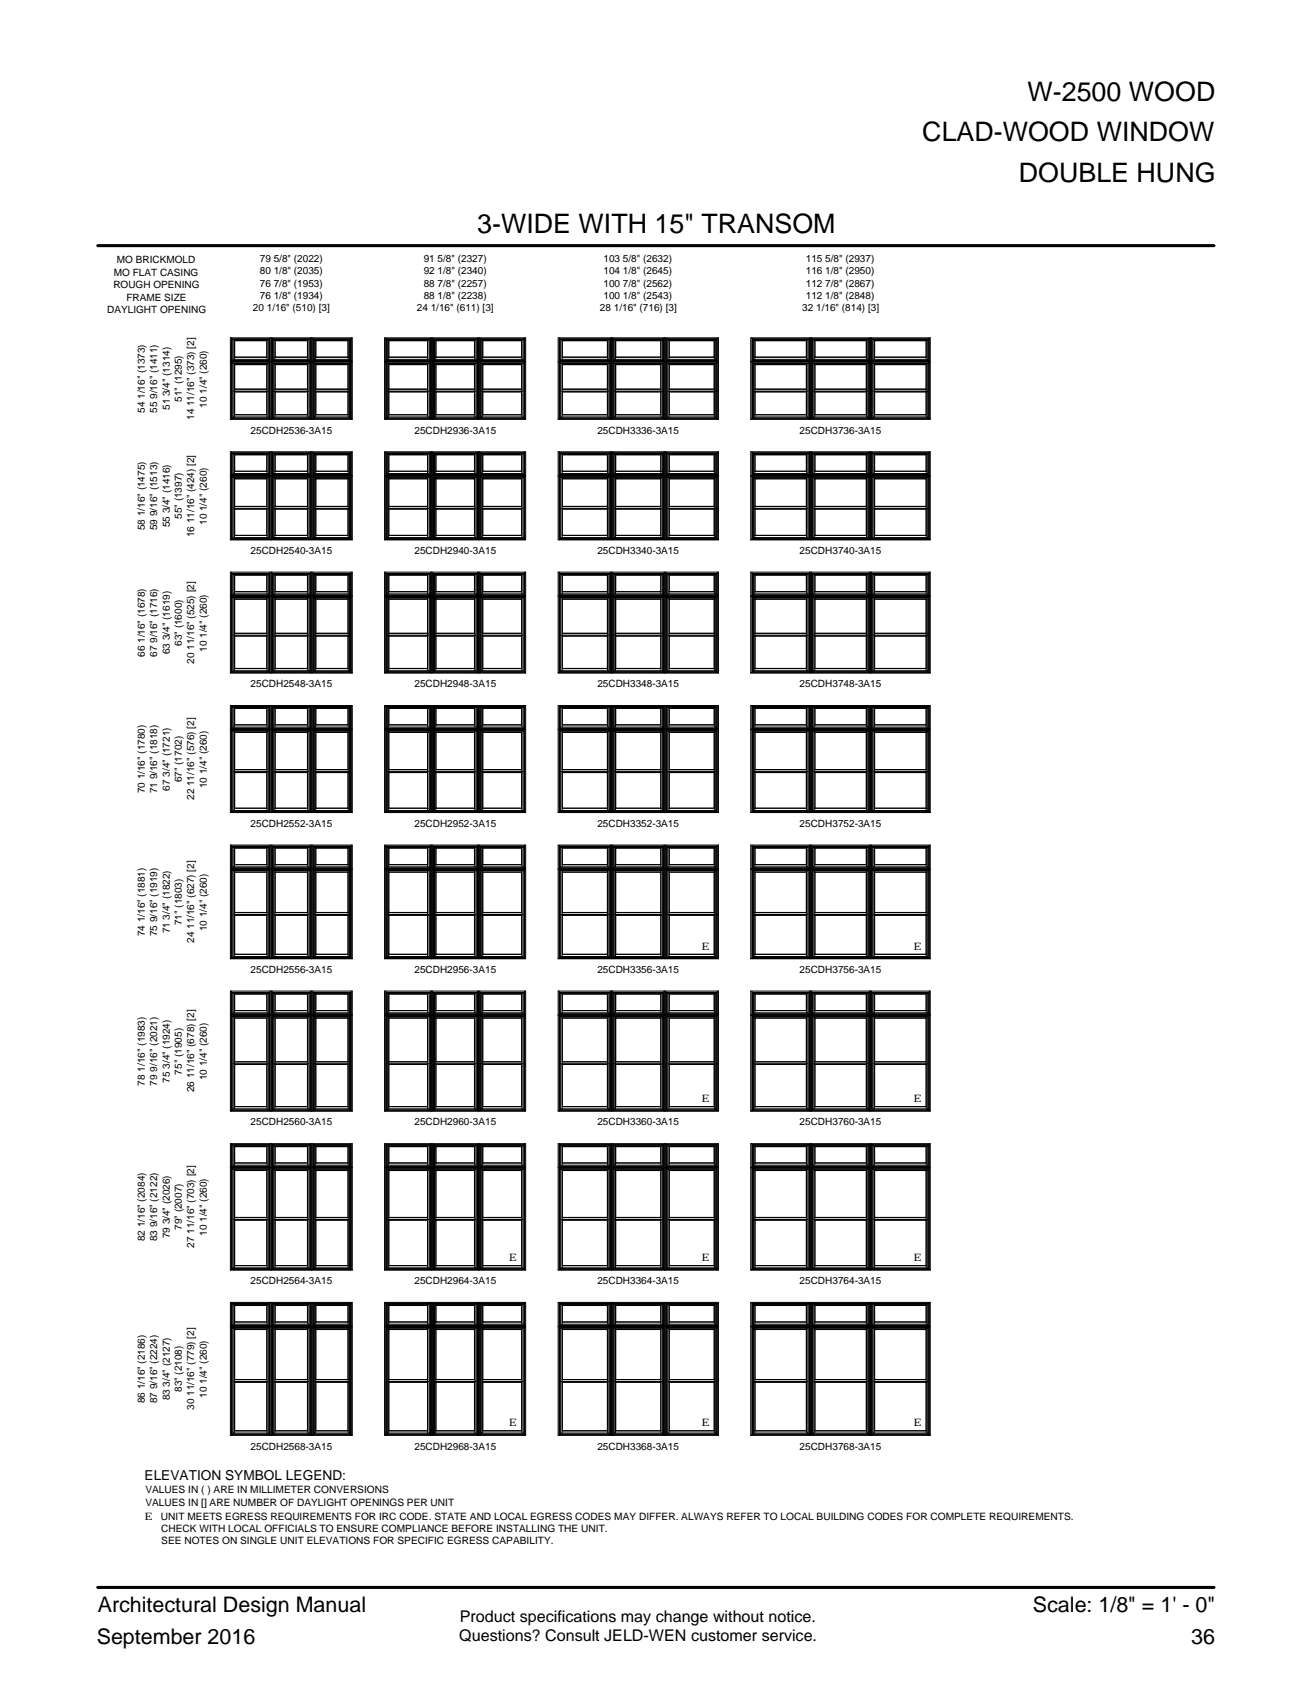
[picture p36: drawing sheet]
<svg xmlns="http://www.w3.org/2000/svg" width="216mm" height="279mm" viewBox="0 0 216 279" stroke-linecap="round" stroke-linejoin="round" font-family="sans-serif">
<defs><g id="words">
<g font-size="4.4">
<text x="169.9" y="16.7">W-2500 WOOD</text>
<text x="152.5" y="23.3">CLAD-WOOD WINDOW</text>
<text x="168.4" y="30.1">DOUBLE HUNG</text>
<text x="78.9" y="38.5">3-WIDE WITH 15&quot; TRANSOM</text>
</g>
<g font-size="3.5">
<text x="16.2" y="266.5">Architectural Design Manual</text>
<text x="170.8" y="266.5">Scale: 1/8&quot; = 1' - 0&quot;</text>
<text x="16" y="271.8">September 2016</text>
<text x="196.9" y="271.8">36</text>
</g>
<g font-size="2.7">
<text x="76" y="268.2">Product specifications may change without notice.</text>
<text x="75.9" y="271.4">Questions? Consult JELD-WEN customer service.</text>
</g>
<text font-size="2.3" x="23.9" y="244.7">ELEVATION SYMBOL LEGEND:</text>
<g font-size="1.7">
<text x="18.7" y="47.7">ROUGH OPENING</text>
<text x="18.8" y="45.6">MO FLAT CASING</text>
<text x="19.3" y="43.5">MO BRICKMOLD</text>
<text x="43" y="47.4">76 7/8&quot; (1953)</text>
<text x="43" y="45.3">80 1/8&quot; (2035)</text>
<text x="43" y="43.4">79 5/8&quot; (2022)</text>
<text x="70" y="47.4">88 7/8&quot; (2257)</text>
<text x="70" y="45.3">92 1/8&quot; (2340)</text>
<text x="70" y="43.4">91 5/8&quot; (2327)</text>
<text x="99.8" y="47.4">100 7/8&quot; (2562)</text>
<text x="99.8" y="45.3">104 1/8&quot; (2645)</text>
<text x="99.8" y="43.4">103 5/8&quot; (2632)</text>
<text x="133.2" y="47.4">112 7/8&quot; (2867)</text>
<text x="133.2" y="45.3">116 1/8&quot; (2950)</text>
<text x="133.2" y="43.4">115 5/8&quot; (2937)</text>
<text x="17.7" y="51.8">DAYLIGHT OPENING</text>
<text x="20.9" y="49.7">FRAME SIZE</text>
<text x="41.8" y="51.5">20 1/16&quot; (510) [3]</text>
<text x="43" y="49.4">76 1/8&quot; (1934)</text>
<text x="68.9" y="51.5">24 1/16&quot; (611) [3]</text>
<text x="70" y="49.4">88 1/8&quot; (2238)</text>
<text x="99.2" y="51.5">28 1/16&quot; (716) [3]</text>
<text x="99.8" y="49.4">100 1/8&quot; (2543)</text>
<text x="132.6" y="51.5">32 1/16&quot; (814) [3]</text>
<text x="133.2" y="49.4">112 1/8&quot; (2848)</text>
<text x="23.9" y="68.3" transform="rotate(-90 23.9 68.3)">54 1/16&quot; (1373)</text>
<text x="26" y="68.3" transform="rotate(-90 26 68.3)">55 9/16&quot; (1411)</text>
<text x="28.1" y="67.8" transform="rotate(-90 28.1 67.8)">51 3/4&quot; (1314)</text>
<text x="30.1" y="66.4" transform="rotate(-90 30.1 66.4)">51&quot; (1295)</text>
<text x="32.1" y="69.4" transform="rotate(-90 32.1 69.4)">14 11/16&quot; (373) [2]</text>
<text x="34.2" y="67.4" transform="rotate(-90 34.2 67.4)">10 1/4&quot; (260)</text>
<text x="41.4" y="71.7">25CDH2536-3A15</text>
<text x="68.5" y="71.7">25CDH2936-3A15</text>
<text x="98.7" y="71.7">25CDH3336-3A15</text>
<text x="132.2" y="71.7">25CDH3736-3A15</text>
<text x="23.9" y="87.6" transform="rotate(-90 23.9 87.6)">58 1/16&quot; (1475)</text>
<text x="26" y="87.6" transform="rotate(-90 26 87.6)">59 9/16&quot; (1513)</text>
<text x="28.1" y="87.2" transform="rotate(-90 28.1 87.2)">55 3/4&quot; (1416)</text>
<text x="30.1" y="85.8" transform="rotate(-90 30.1 85.8)">55&quot; (1397)</text>
<text x="32.1" y="88.8" transform="rotate(-90 32.1 88.8)">16 11/16&quot; (424) [2]</text>
<text x="34.2" y="86.8" transform="rotate(-90 34.2 86.8)">10 1/4&quot; (260)</text>
<text x="41.4" y="91.6">25CDH2540-3A15</text>
<text x="68.5" y="91.6">25CDH2940-3A15</text>
<text x="98.7" y="91.6">25CDH3340-3A15</text>
<text x="132.2" y="91.6">25CDH3740-3A15</text>
<text x="30.1" y="106.8" transform="rotate(-90 30.1 106.8)">63&quot; (1600)</text>
<text x="34.2" y="107.8" transform="rotate(-90 34.2 107.8)">10 1/4&quot; (260)</text>
<text x="23.9" y="108.6" transform="rotate(-90 23.9 108.6)">66 1/16&quot; (1678)</text>
<text x="26" y="108.6" transform="rotate(-90 26 108.6)">67 9/16&quot; (1716)</text>
<text x="28.1" y="108.1" transform="rotate(-90 28.1 108.1)">63 3/4&quot; (1619)</text>
<text x="32.1" y="109.7" transform="rotate(-90 32.1 109.7)">20 11/16&quot; (525) [2]</text>
<text x="41.4" y="113.6">25CDH2548-3A15</text>
<text x="68.5" y="113.6">25CDH2948-3A15</text>
<text x="98.7" y="113.6">25CDH3348-3A15</text>
<text x="132.2" y="113.6">25CDH3748-3A15</text>
<text x="23.9" y="131.2" transform="rotate(-90 23.9 131.2)">70 1/16&quot; (1780)</text>
<text x="26" y="131.2" transform="rotate(-90 26 131.2)">71 9/16&quot; (1818)</text>
<text x="28.1" y="130.7" transform="rotate(-90 28.1 130.7)">67 3/4&quot; (1721)</text>
<text x="30.1" y="129.3" transform="rotate(-90 30.1 129.3)">67&quot; (1702)</text>
<text x="34.2" y="130.3" transform="rotate(-90 34.2 130.3)">10 1/4&quot; (260)</text>
<text x="32.1" y="132.3" transform="rotate(-90 32.1 132.3)">22 11/16&quot; (576) [2]</text>
<text x="41.4" y="136.7">25CDH2552-3A15</text>
<text x="68.5" y="136.7">25CDH2952-3A15</text>
<text x="98.7" y="136.7">25CDH3352-3A15</text>
<text x="132.2" y="136.7">25CDH3752-3A15</text>
<text x="23.9" y="154.8" transform="rotate(-90 23.9 154.8)">74 1/16&quot; (1881)</text>
<text x="26" y="154.8" transform="rotate(-90 26 154.8)">75 9/16&quot; (1919)</text>
<text x="28.1" y="154.3" transform="rotate(-90 28.1 154.3)">71 3/4&quot; (1822)</text>
<text x="30.1" y="153" transform="rotate(-90 30.1 153)">71&quot; (1803)</text>
<text x="32.1" y="155.9" transform="rotate(-90 32.1 155.9)">24 11/16&quot; (627) [2]</text>
<text x="34.2" y="153.9" transform="rotate(-90 34.2 153.9)">10 1/4&quot; (260)</text>
<text x="41.4" y="160.9">25CDH2556-3A15</text>
<text x="68.5" y="160.9">25CDH2956-3A15</text>
<text x="98.7" y="160.9">25CDH3356-3A15</text>
<text x="116" y="157">E</text>
<text x="132.2" y="160.9">25CDH3756-3A15</text>
<text x="151.1" y="157">E</text>
<text x="23.9" y="179.5" transform="rotate(-90 23.9 179.5)">78 1/16&quot; (1983)</text>
<text x="26" y="179.5" transform="rotate(-90 26 179.5)">79 9/16&quot; (2021)</text>
<text x="28.1" y="179" transform="rotate(-90 28.1 179)">75 3/4&quot; (1924)</text>
<text x="30.1" y="177.6" transform="rotate(-90 30.1 177.6)">75&quot; (1905)</text>
<text x="34.2" y="178.6" transform="rotate(-90 34.2 178.6)">10 1/4&quot; (260)</text>
<text x="32.1" y="180.6" transform="rotate(-90 32.1 180.6)">26 11/16&quot; (678) [2]</text>
<text x="116" y="182.2">E</text>
<text x="151.1" y="182.2">E</text>
<text x="41.4" y="186.1">25CDH2560-3A15</text>
<text x="68.5" y="186.1">25CDH2960-3A15</text>
<text x="98.7" y="186.1">25CDH3360-3A15</text>
<text x="132.2" y="186.1">25CDH3760-3A15</text>
<text x="30.1" y="203.3" transform="rotate(-90 30.1 203.3)">79&quot; (2007)</text>
<text x="23.9" y="205.2" transform="rotate(-90 23.9 205.2)">82 1/16&quot; (2084)</text>
<text x="26" y="205.2" transform="rotate(-90 26 205.2)">83 9/16&quot; (2122)</text>
<text x="28.1" y="204.7" transform="rotate(-90 28.1 204.7)">79 3/4&quot; (2026)</text>
<text x="32.1" y="206.3" transform="rotate(-90 32.1 206.3)">27 11/16&quot; (703) [2]</text>
<text x="34.2" y="204.3" transform="rotate(-90 34.2 204.3)">10 1/4&quot; (260)</text>
<text x="84.2" y="208.5">E</text>
<text x="116" y="208.5">E</text>
<text x="151.1" y="208.5">E</text>
<text x="41.4" y="212.3">25CDH2564-3A15</text>
<text x="68.5" y="212.3">25CDH2964-3A15</text>
<text x="98.7" y="212.3">25CDH3364-3A15</text>
<text x="132.2" y="212.3">25CDH3764-3A15</text>
<text x="23.9" y="232" transform="rotate(-90 23.9 232)">86 1/16&quot; (2186)</text>
<text x="26" y="232" transform="rotate(-90 26 232)">87 9/16&quot; (2224)</text>
<text x="28.1" y="231.5" transform="rotate(-90 28.1 231.5)">83 3/4&quot; (2127)</text>
<text x="30.1" y="230.1" transform="rotate(-90 30.1 230.1)">83&quot; (2108)</text>
<text x="32.1" y="233.1" transform="rotate(-90 32.1 233.1)">30 11/16&quot; (779) [2]</text>
<text x="34.2" y="231.1" transform="rotate(-90 34.2 231.1)">10 1/4&quot; (260)</text>
<text x="41.4" y="239.7">25CDH2568-3A15</text>
<text x="68.5" y="239.7">25CDH2968-3A15</text>
<text x="84.2" y="235.8">E</text>
<text x="98.7" y="239.7">25CDH3368-3A15</text>
<text x="116" y="235.8">E</text>
<text x="132.2" y="239.7">25CDH3768-3A15</text>
<text x="151.1" y="235.8">E</text>
<text x="23.9" y="251.2">E</text>
<text x="24" y="246.9">VALUES IN ( ) ARE IN MILLIMETER CONVERSIONS</text>
<text x="24" y="249">VALUES IN [] ARE NUMBER OF DAYLIGHT OPENINGS PER UNIT</text>
<text x="26.6" y="251.3">UNIT MEETS EGRESS REQUIREMENTS FOR IRC CODE. STATE AND LOCAL EGRESS CODES MAY DIFFER. ALWAYS REFER TO LOCAL BUILDING CODES FOR COMPLETE REQUIREMENTS.</text>
<text x="26.7" y="253.3">CHECK WITH LOCAL OFFICIALS TO ENSURE COMPLIANCE BEFORE INSTALLING THE UNIT.</text>
<text x="26.7" y="255.3">SEE NOTES ON SINGLE UNIT ELEVATIONS FOR SPECIFIC EGRESS CAPABILITY.</text>
</g>
</g></defs>
<g fill="none" stroke="#000" stroke-width=".17">
<path d="M38.1 55.9h20.1v13.4h-20.1zM38.1 59.7h20.1M38.1 59.8h20.1M38.3 55.9v3.8M38.3 59.8v9.5M38.3 56h6.3M38.3 56v3.7M38.3 59.8v9.4M38.3 56.1h6.3M38.3 59.6h6.3M38.4 56.1v3.5M38.4 56.1h6.1"/>
<path d="M38.4 59.6h6.1M38.6 56.1v3.5M38.6 56.2h5.8M38.6 59.4h5.8M38.8 56.2v3.2M38.8 56.3h5.3M38.8 56.3v2.7M38.8 59h5.3M44.1 56.3v2.7M44.1 56.2v3.2M44.4 56.1v3.5M44.5 56.1v3.5"/>
<path d="M44.6 56v3.7M44.6 59.8v9.4M44.6 55.9v3.8M44.6 59.8v9.5M44.8 55.9v3.8M44.8 59.8v9.5M44.9 55.9v3.8M44.9 59.8v9.5M45 55.9v3.8M45 59.8v9.5M45 56h6.3M45 56v3.7"/>
<path d="M45 59.8v9.4M45 56.1h6.3M45 59.6h6.3M45.1 56.1v3.5M45.1 56.1h6.2M45.1 59.6h6.2M45.2 56.1v3.5M45.2 56.2h5.9M45.2 59.4h5.9M45.5 56.2v3.2M45.5 56.3h5.4M45.5 56.3v2.7"/>
<path d="M45.5 59h5.3M50.8 56.3v2.7M50.9 56.2v3.2M51.1 56.1v3.5M51.3 56.1v3.5M51.3 56v3.7M51.3 59.8v9.4M51.3 55.9v3.8M51.3 59.8v9.5M51.5 55.9v3.8M51.5 59.8v9.5M51.7 55.9v3.8"/>
<path d="M51.7 59.8v9.5M51.7 56h6.4M51.8 56v3.7M51.8 59.8l-.1 9.4M51.8 56.1h6.2M51.8 59.6h6.2M51.8 56.1v3.5M51.8 56.1h6.1M51.8 59.6h6.1M52 56.1v3.5M52 56.2h5.8M52 59.4h5.8"/>
<path d="M52.2 56.2v3.2M52.2 56.3h5.4M52.2 56.3v2.7M52.2 59h5.3M57.5 56.3v2.7M57.6 56.2v3.2M57.8 56.1v3.5M57.9 56.1v3.5M58 56v3.7M58 59.8l.1 9.4M58.1 55.9v3.8M58.1 59.8v9.5"/>
<path d="M63.6 55.9h23.3v13.4h-23.3zM63.6 59.7h23.3M63.6 59.8h23.3M63.8 56h7.4M63.8 55.9v3.8M63.8 59.8v9.5M63.8 56.1h7.3M63.8 59.6h7.3M63.8 56v3.7M63.8 59.8v9.4M63.9 56.1h7.2M63.9 59.6h7.2"/>
<path d="M63.9 56.1v3.5M64 56.2h6.9M64 59.4h6.9M64 56.1v3.5M64.2 56.3h6.5M64.2 56.2v3.2M64.3 59l6.4 .1M64.3 59h6.4M64.3 56.3v2.7M70.7 56.3h.1M70.7 56.2v3.2M70.9 56.1v3.5"/>
<path d="M71.1 56.1v3.5M71.1 56v3.7M71.1 59.8l.1 9.4M71.2 55.9v3.8M71.2 59.8v9.5M71.3 55.9v3.8M71.3 59.8v9.5M71.4 55.9v3.8M71.4 59.8v9.5M71.5 56h7.4M71.5 55.9v3.8M71.5 59.8v9.5"/>
<path d="M71.6 56.1h7.3M71.6 59.6h7.3M71.6 56v3.7M71.6 59.8l-.1 9.4M71.7 56.1h7.2M71.7 59.6h7.2M71.7 56.1v3.5M71.8 56.2h6.9M71.8 59.4h6.9M71.8 56.1v3.5M72 56.3h6.5M72 56.2v3.2"/>
<path d="M72.1 59h6.3M72.1 56.3v2.7M78.4 56.3v2.7M78.5 56.2v3.2M78.7 56.1v3.5M78.9 56.1v3.5M78.9 56v3.7M78.9 59.8v9.4M78.9 55.9v3.8M78.9 59.8v9.5M79.1 55.9v3.8M79.1 59.8v9.5"/>
<path d="M79.2 55.9v3.8M79.2 59.8v9.5M79.3 56h7.4M79.3 55.9v3.8M79.3 59.8v9.5M79.4 56.1h7.3M79.4 59.6h7.3M79.4 56v3.7M79.4 59.8l-.1 9.4M79.4 56.1h7.2M79.4 59.6h7.2M79.4 56.1v3.5"/>
<path d="M79.6 56.2h6.9M79.6 59.4h6.9M79.6 56.1v3.5M79.8 56.3h6.5M79.8 56.2v3.2M79.8 59h6.4M79.8 56.3v2.7M86.2 56.3v2.7M86.3 56.2v3.2M86.5 56.1v3.5M86.6 56.1v3.5M86.7 56v3.7"/>
<path d="M86.7 59.8v9.4M86.7 55.9v3.8M86.7 59.8v9.5M92.3 55.9h26.5v13.4h-26.5zM92.3 59.7h26.5M92.3 59.8h26.5M92.4 56h8.5M92.4 55.9v3.8M92.4 59.8v9.5M92.5 56.1h8.4M92.5 59.6h8.4M92.5 56v3.7"/>
<path d="M92.5 59.8l-.1 9.4M92.6 56.1h8.2M92.6 59.6h8.2M92.6 56.1v3.5M92.7 56.2h8M92.7 59.4h8M92.7 56.1v3.5M92.9 56.3h.1M92.9 56.3h7.5M92.9 59h7.5M92.9 56.2v3.2M100.4 59l-7.5 .1"/>
<path d="M100.4 56.3v2.7M100.4 56.2v3.2M100.7 56.1v3.5M100.8 56.1v3.5M100.9 56v3.7M100.9 59.8v9.4M100.9 55.9v3.8M100.9 59.8v9.5M101.1 55.9v3.8M101.1 59.8v9.5M101.3 56h8.5M101.3 55.9v3.8"/>
<path d="M101.3 59.8v9.5M101.3 56.1h8.4M101.3 59.6h8.4M101.3 56v3.7M101.3 59.8v9.4M101.4 56.1h8.3M101.4 59.6h8.3M101.4 56.1v3.5M101.5 56.2h8M101.5 59.4h8M101.5 56.1v3.5M101.8 56.3h7.4"/>
<path d="M101.8 56.2v3.2M101.8 59l7.4 .1M101.8 59h7.4M101.8 56.3v2.7M109.2 56.3h.1M109.2 56.2v3.2M109.5 56.1v3.5M109.7 56.1v3.5M109.7 56v3.7M109.7 59.8l.1 9.4M109.8 55.9v3.8M109.8 59.8v9.5"/>
<path d="M109.9 55.9v3.8M109.9 59.8v9.5M110 55.9v3.8M110 59.8v9.5M110.1 56h8.5M110.1 55.9v3.8M110.1 59.8v9.5M110.1 56.1h8.4M110.1 59.6h8.4M110.1 56v3.7M110.1 59.8v9.4M110.2 56.1h8.3"/>
<path d="M110.2 59.6h8.3M110.2 56.1v3.5M110.4 56.2h7.9M110.4 59.4h7.9M110.4 56.1v3.5M110.6 56.3h7.5M110.6 56.2v3.2M110.6 59h7.5M110.6 56.3v2.7M118.1 56.3v2.7M118.1 56.2v3.2M118.3 56.1v3.5"/>
<path d="M118.5 56.1v3.5M118.5 56v3.7M118.5 59.8l.1 9.4M118.6 55.9v3.8M118.6 59.8v9.5M124.1 55.9h29.7v13.4h-29.7zM124.1 59.7h29.7M124.1 59.8h29.7M124.3 56h9.5M124.3 55.9v3.8M124.3 59.8v9.5M124.4 56.1h9.4"/>
<path d="M124.4 59.6h9.4M124.4 56v3.7M124.4 59.8l-.1 9.4M124.4 56.1h9.3M124.4 59.6h9.3M124.4 56.1v3.5M124.6 56.2h8.9M124.6 59.4h8.9M124.6 56.1v3.5M124.8 56.3h8.5M124.8 56.2v3.2M124.8 59h8.5"/>
<path d="M124.8 56.3v2.7M133.3 56.3v2.7M133.3 56.2v3.2M133.5 56.1v3.5M133.7 56.1v3.5M133.8 56v3.7M133.8 59.8v9.4M133.8 55.9v3.8M133.8 59.8v9.5M134 55.9v3.8M134 59.8v9.5M134.1 55.9v3.8"/>
<path d="M134.1 59.8v9.5M134.2 56h9.5M134.2 55.9v3.8M134.2 59.8v9.5M134.2 56.1h9.5M134.2 59.6h9.5M134.2 56v3.7M134.2 59.8v9.4M134.3 56.1h9.3M134.3 59.6h9.3M134.3 56.1v3.5M134.4 56.2h9.1"/>
<path d="M134.4 59.4h9.1M134.4 56.1v3.5M134.7 56.3h8.5M134.7 56.2v3.2M134.7 59h8.5M134.7 56.3v2.7M143.2 56.3v2.7M143.2 56.2v3.2M143.5 56.1v3.5M143.6 56.1v3.5M143.7 56v3.7M143.7 59.8v9.4"/>
<path d="M143.7 55.9v3.8M143.7 59.8v9.5M143.9 55.9v3.8M143.9 59.8v9.5M144.1 56h9.5M144.1 55.9v3.8M144.1 59.8v9.5M144.1 56.1h9.5M144.1 59.6h9.5M144.1 56v3.7M144.1 59.8v9.4M144.2 56.1h9.3"/>
<path d="M144.2 59.6h9.3M144.2 56.1v3.5M144.3 56.2h9.1M144.3 59.4h9.1M144.3 56.1v3.5M144.6 56.3h8.5M144.6 56.2v3.2M144.6 59l8.5 .1M144.6 59h8.5M144.6 56.3v2.7M153.1 56.3h.1M153.1 56.2v3.2"/>
<path d="M153.4 56.1v3.5M153.5 56.1v3.5M153.6 56v3.7M153.6 59.8v9.4M153.6 55.9v3.8M153.6 59.8v9.5M38.1 74.7h20.1v14.6h-20.1zM38.1 69.3h6.7M38.1 78.6h20.1M38.1 78.7h20.1M38.3 74.7v3.9M38.3 78.7v10.5"/>
<path d="M38.3 74.9h6.3M38.3 78.6h6.3M38.3 74.9v3.7M38.3 78.7v10.4M38.3 60h6.3M38.3 78.5h6.3M38.3 78.8h6.3M38.4 78.8v10.3h-.1M38.4 60v9.2h-.1M38.4 74.9v3.6M38.4 60h6.1M38.4 69.1h6.1"/>
<path d="M38.4 75h6.1M38.4 78.5h6.1M38.4 78.9h6.1M38.6 60v9.1M38.6 75v3.5M38.6 78.9v10.1M38.6 60.1h5.8M38.6 64.7h5.8M38.6 68.9h5.8M38.6 75.1h5.8M38.6 78.3h5.8M38.6 78.9h5.8"/>
<path d="M38.8 60.1v8.8M38.8 75.1v3.2M38.8 78.9v10M38.8 64.8h5.3M38.8 77.9h5.3M38.8 60.3v4M38.8 64.8v3.8M38.8 75.2v2.7M38.8 79.2v4.5M38.8 60.3h5.3M38.8 64.3h5.3M38.8 68.6h5.3"/>
<path d="M38.8 75.2h5.3M38.8 79.2h5.3M44.1 60.3v4M44.1 64.8v3.8M44.1 75.2v2.7M44.1 79.2v4.5M44.1 60.1v8.8M44.1 75.1v3.2M44.1 78.9v10M44.4 60v9.1M44.4 75v3.5M44.4 78.9v10.1"/>
<path d="M44.5 78.8v10.3h.1M44.5 60l.1 9.2M44.5 74.9v3.6M44.6 74.9v3.7M44.6 78.7v10.4M44.6 74.7v3.9M44.6 78.7v10.5M44.8 74.7v3.9M44.8 78.7v10.6M44.9 74.7v3.9M44.9 78.7v10.6M44.9 69.3h6.6"/>
<path d="M45 74.7v3.9M45 78.7v10.5M45 74.9h6.3M45 78.6h6.3M45 74.9v3.7M45 78.7v10.4M45 60h6.3M45 78.5h6.3M45 78.8h6.3M45.1 78.8v10.3h-.1M45.1 60l-.1 9.2M45.1 74.9v3.6"/>
<path d="M45.1 60h6.2M45.1 69.1h6.2M45.1 75h6.2M45.1 78.5h6.2M45.1 78.9h6.2M45.2 60v9.1M45.2 75v3.5M45.2 78.9v10.1M45.2 60.1h5.9M45.2 64.7h5.9M45.2 68.9h5.9M45.2 75.1h5.9"/>
<path d="M45.2 78.3h5.9M45.2 78.9h5.9M45.5 60.1v8.8M45.5 75.1v3.2M45.5 78.9v10M45.5 64.8h5.4M45.5 77.9h5.4M45.5 60.3v4M45.5 64.8v3.8M45.5 75.2v2.7M45.5 79.2v4.5M45.5 60.3h5.3"/>
<path d="M45.5 64.3h5.3M45.5 68.6h5.3M45.5 75.2h5.3M45.5 79.2h5.3M50.8 60.3v4M50.8 64.8v3.8M50.8 75.2v2.7M50.8 79.2v4.5M50.9 60.1v8.8M50.9 75.1v3.2M50.9 78.9v10M51.1 60v9.1"/>
<path d="M51.1 75v3.5M51.1 78.9v10.1M51.3 78.8v10.3M51.3 60v9.2M51.3 74.9v3.6M51.3 74.9v3.7M51.3 78.7v10.4M51.3 74.7v3.9M51.3 78.7v10.5M51.5 74.7v3.9M51.5 78.7v10.6M51.5 69.3h6.7"/>
<path d="M51.7 74.7v3.9M51.7 78.7v10.5M51.7 74.9h6.4M51.7 78.6h6.4M51.8 74.9v3.7M51.8 78.7v10.4M51.8 60h6.2M51.8 74.9h6.2M51.8 78.5h6.2M51.8 78.8h6.2M51.8 78.8v10.3h-.1M51.8 60v9.2"/>
<path d="M51.8 74.9v3.6M51.8 60h6.1M51.8 69.1h6.1M51.8 75h6.1M51.8 78.5h6.1M51.8 78.9h6.1M52 60v9.1M52 75v3.5M52 78.9v10.1M52 60.1h5.8M52 64.7h5.8M52 68.9h5.8"/>
<path d="M52 75.1h5.8M52 78.3h5.8M52 78.9h5.8M52.2 60.1v8.8M52.2 75.1v3.2M52.2 78.9v10M52.2 64.8h5.4M52.2 77.9h5.4M52.2 60.3v4M52.2 64.8v3.8M52.2 75.2v2.7M52.2 79.2v4.5"/>
<path d="M52.2 60.3h5.3M52.2 64.3h5.3M52.2 68.6h5.3M52.2 75.2h5.3M52.2 79.2h5.3M57.5 60.3v4M57.5 64.8v3.8M57.5 75.2v2.7M57.5 79.2v4.5M57.6 60.1v8.8M57.6 75.1v3.2M57.6 78.9v10"/>
<path d="M57.8 60v9.1M57.8 75v3.5M57.8 78.9v10.1M57.9 78.8v10.3h.2M57.9 60v9.2h.1M57.9 74.9v3.6M58 74.9v3.7M58 78.7v10.4M58.1 74.7v3.9M58.1 78.7v10.5M63.6 69.3h7.7M63.6 74.7h23.3v14.6h-23.3z"/>
<path d="M63.6 78.6h23.3M63.6 78.7h23.3M63.8 74.7v3.9M63.8 78.7v10.5M63.8 74.9h7.4M63.8 78.6h7.4M63.8 60h7.3M63.8 74.9v3.7M63.8 78.7v10.4M63.8 74.9h7.3M63.8 78.5h7.3M63.8 78.8h7.3"/>
<path d="M63.9 78.8v10.3h-.1M63.9 60h7.2M63.9 69.1h7.2M63.9 60l-.1 9.2M63.9 74.9v3.6M63.9 75h7.2M63.9 78.5h7.2M63.9 78.9h7.2M64 60.1h6.9M64 64.7h6.9M64 68.9h6.9M64 60v9.1"/>
<path d="M64 75v3.5M64 78.9v10.1M64 75.1h6.9M64 78.3h6.9M64 78.9h6.9M64.2 60.1v8.8M64.2 75.1v3.2M64.2 78.9v10M64.2 77.9h6.5M64.3 60.3h6.4M64.3 64.3l6.4 .1M64.3 64.3h6.4"/>
<path d="M64.3 68.6h6.4M64.3 60.3v4M64.3 75.2v2.7M64.3 79.2v4.5M64.3 75.2h6.4M64.3 79.2h6.4M70.7 64.8h-6.5l.1 3.8M70.7 64.8h.1M70.7 77.9h.1M70.7 60.3h-6.4M70.7 79.1l-6.4 .1M70.7 60.1v8.8"/>
<path d="M70.7 75.1v3.2M70.7 78.9v10M70.7 75.2h-6.4M70.9 60v9.1M70.9 75v3.5M70.9 78.9v10.1M71.1 78.8v10.3h.1M71.1 60v9.2M71.1 74.9v3.6M71.1 74.9v3.7M71.1 78.7v10.4M71.2 74.7v3.9"/>
<path d="M71.2 78.7v10.5M71.3 74.7v3.9M71.3 78.7v10.6M71.4 69.3h7.7M71.4 74.7v3.9M71.4 78.7v10.6M71.5 74.7v3.9M71.5 78.7v10.5M71.5 74.9h7.4M71.5 78.6h7.4M71.6 60h7.3M71.6 74.9v3.7"/>
<path d="M71.6 78.7v10.4M71.6 74.9h7.3M71.6 78.5h7.3M71.6 78.8h7.3M71.7 78.8v10.3h-.2M71.7 60h7.2M71.7 69.1h7.2M71.7 60v9.2h-.1M71.7 74.9v3.6M71.7 75h7.2M71.7 78.5h7.2M71.7 78.9h7.2"/>
<path d="M71.8 60.1h6.9M71.8 64.7h6.9M71.8 68.9h6.9M71.8 60v9.1M71.8 75v3.5M71.8 78.9v10.1M71.8 75.1h6.9M71.8 78.3h6.9M71.8 78.9h6.9M72 64.8h6.5M72 60.1v8.8M72 75.1v3.2"/>
<path d="M72 78.9v10M72 77.9h6.5M72.1 60.3h6.3M72.1 64.3h6.3M72.1 68.6h6.3M72.1 60.3v4M72.1 64.8v3.8M72.1 75.2v2.7M72.1 79.2v4.5M72.1 75.2h6.3M72.1 79.2h6.3M78.4 60.3v4"/>
<path d="M78.4 64.8v3.8M78.4 75.2v2.7M78.4 79.2v4.5M78.5 60.1v8.8M78.5 75.1v3.2M78.5 78.9v10M78.7 60v9.1M78.7 75v3.5M78.7 78.9v10.1M78.9 78.8v10.3M78.9 60v9.2M78.9 74.9v3.6"/>
<path d="M78.9 74.9v3.7M78.9 78.7v10.4M78.9 74.7v3.9M78.9 78.7v10.5M79.1 74.7v3.9M79.1 78.7v10.6M79.2 69.3h7.7M79.2 74.7v3.9M79.2 78.7v10.6M79.3 74.7v3.9M79.3 78.7v10.5M79.3 74.9h7.4"/>
<path d="M79.3 78.6h7.4M79.4 60h7.3M79.4 74.9v3.7M79.4 78.7v10.4M79.4 74.9h7.3M79.4 78.5h7.3M79.4 78.8h7.3M79.4 78.8v10.3h-.1M79.4 60h7.2M79.4 69.1h7.2M79.4 60v9.2M79.4 74.9v3.6"/>
<path d="M79.4 75h7.2M79.4 78.5h7.2M79.4 78.9h7.2M79.6 60.1h6.9M79.6 64.7h6.9M79.6 68.9h6.9M79.6 60v9.1M79.6 75v3.5M79.6 78.9v10.1M79.6 75.1h6.9M79.6 78.3h6.9M79.6 78.9h6.9"/>
<path d="M79.8 64.8h6.5l-.1 3.8M79.8 60.1v8.8M79.8 75.1v3.2M79.8 78.9v10M79.8 77.9h6.5M79.8 60.3h6.4M79.8 64.3h6.4M79.8 68.6h6.4M79.8 60.3v4M79.8 64.8v3.8M79.8 75.2v2.7M79.8 79.2v4.5"/>
<path d="M79.8 75.2h6.4M79.8 79.2h6.4M86.2 60.3v4M86.2 75.2v2.7M86.2 79.2v4.5M86.3 60.1v8.8M86.3 75.1v3.2M86.3 78.9v10M86.5 60v9.1M86.5 75v3.5M86.5 78.9v10.1M86.6 78.8v10.3h.1"/>
<path d="M86.6 60l.1 9.2M86.6 74.9v3.6M86.7 74.9v3.7M86.7 78.7v10.4M86.7 74.7v3.9M86.7 78.7v10.5M92.3 69.3h8.8M92.3 74.7h26.5v14.6h-26.5zM92.3 78.6h26.5M92.3 78.7h26.5M92.4 60h8.5M92.4 74.7v3.9"/>
<path d="M92.4 78.7v10.6M92.4 74.9h8.5M92.4 78.6h8.5M92.4 78.8h8.5M92.5 74.9v3.7M92.5 78.7v10.4M92.5 74.9h8.4M92.5 78.5h8.4M92.6 78.8v10.3h-.2M92.6 60h8.2M92.6 69.1h8.2M92.6 60v9.2h-.1"/>
<path d="M92.6 74.9v3.6M92.6 75h8.2M92.6 78.5h8.2M92.6 78.9h8.2M92.7 60.1h8M92.7 64.7h8M92.7 68.9h8M92.7 60v9.1M92.7 75v3.5M92.7 78.9v10.1M92.7 75.1h8M92.7 78.3h8"/>
<path d="M92.7 78.9h8M92.9 64.8h.1M92.9 77.9h.1M92.9 60.3h7.5M92.9 64.3h7.5M92.9 64.8h7.5M92.9 68.6h7.5M92.9 60.1v8.8M92.9 75.1v3.2M92.9 78.9v10M92.9 75.2h7.5M92.9 77.9h7.5"/>
<path d="M92.9 79.1l7.5 .1M92.9 79.2h7.5M100.4 64.3l-7.5 .1M100.4 68.6h-7.5M100.4 60.3v4M100.4 64.8v3.8M100.4 75.2v2.7M100.4 79.2v4.5M100.4 60.1v8.8M100.4 75.1v3.2M100.4 78.9v10M100.7 60v9.1"/>
<path d="M100.7 75v3.5M100.7 78.9v10.1M100.8 78.8v10.3h.1M100.8 60l.1 9.2M100.8 74.9v3.6M100.9 74.9v3.7M100.9 78.7v10.4M100.9 74.7v3.9M100.9 78.7v10.5M101.1 74.7v3.9M101.1 78.7v10.6M101.1 69.3h8.8"/>
<path d="M101.3 74.7v3.9M101.3 78.7v10.5M101.3 74.9h8.5M101.3 78.6h8.5M101.3 60h8.4M101.3 74.9v3.7M101.3 78.7v10.4M101.3 74.9h8.4M101.3 78.5h8.4M101.3 78.8h8.4M101.4 78.8v10.3h-.1M101.4 60h8.3"/>
<path d="M101.4 69.1h8.3M101.4 60l-.1 9.2M101.4 74.9v3.6M101.4 75h8.3M101.4 78.5h8.3M101.4 78.9h8.3M101.5 60.1h8M101.5 64.7h8M101.5 68.9h8M101.5 60v9.1M101.5 75v3.5M101.5 78.9v10.1"/>
<path d="M101.5 75.1h8M101.5 78.3h8M101.5 78.9h8M101.8 64.8h7.4M101.8 60.1v8.8M101.8 75.1v3.2M101.8 78.9v10M101.8 77.9h7.4M101.8 60.3h7.4M101.8 64.3l7.4 .1M101.8 64.3h7.4M101.8 68.6h7.4"/>
<path d="M101.8 60.3v4M101.8 64.8v3.8M101.8 75.2v2.7M101.8 79.2v4.5M101.8 75.2h7.4M101.8 79.2h7.4M109.2 64.8h.1M109.2 77.9h.1M109.2 60.3h-7.4M109.2 60.1v8.8M109.2 75.1v3.2M109.2 78.9v10"/>
<path d="M109.2 75.2h-7.4M109.2 79.1l-7.4 .1M109.5 60v9.1M109.5 75v3.5M109.5 78.9v10.1M109.7 78.8v10.3h.1M109.7 60v9.2M109.7 74.9v3.6M109.7 74.9v3.7M109.7 78.7v10.4M109.8 74.7v3.9M109.8 78.7v10.5"/>
<path d="M109.9 74.7v3.9M109.9 78.7v10.6M110 69.3h8.8M110 74.7v3.9M110 78.7v10.6M110.1 74.7v3.9M110.1 78.7v10.5M110.1 74.9h8.5M110.1 78.6h8.5M110.1 60h8.4M110.1 74.9v3.7M110.1 78.7v10.4"/>
<path d="M110.1 74.9h8.4M110.1 78.5h8.4M110.1 78.8h8.4M110.2 78.8v10.3h-.1M110.2 60h8.3M110.2 69.1h8.3M110.2 60v9.2h-.1M110.2 74.9v3.6M110.2 75h8.3M110.2 78.5h8.3M110.2 78.9h8.3M110.4 60.1h7.9"/>
<path d="M110.4 64.7h8.4M110.4 68.9h7.9M110.4 60v9.1M110.4 75v3.5M110.4 78.9v10.1M110.4 75.1h7.9M110.4 78.3h7.9M110.4 78.9h7.9M110.6 64.8h7.5v3.8M110.6 60.1v8.8M110.6 75.1v3.2M110.6 78.9v10"/>
<path d="M110.6 77.9h7.5M110.6 60.3h7.5M110.6 64.3h7.5M110.6 68.6h7.5M110.6 60.3v4M110.6 64.8v3.8M110.6 75.2v2.7M110.6 79.2v4.5M110.6 75.2h7.5M110.6 79.2h7.5M118.1 60.3v4M118.1 75.2v2.7"/>
<path d="M118.1 79.2v4.5M118.1 60.1v8.8M118.1 75.1v3.2M118.1 78.9v10M118.3 60v9.1M118.3 75v3.5M118.3 78.9v10.1M118.5 78.8v10.3h.1M118.5 60v9.2M118.5 74.9v3.6M118.5 74.9v3.7M118.5 78.7v10.4"/>
<path d="M118.6 74.7v3.9M118.6 78.7v10.5M124.1 69.3h9.9M124.1 74.7h29.7v14.6h-29.7zM124.1 78.6h29.7M124.1 78.7h29.7M124.3 60h9.5M124.3 74.7v3.9M124.3 78.7v10.5M124.3 74.9h9.5M124.3 78.6h9.5M124.3 78.8h9.5"/>
<path d="M124.4 74.9v3.7M124.4 78.7v10.4M124.4 74.9h9.4M124.4 78.5h9.4M124.4 78.8v10.3h-.1M124.4 60h9.3M124.4 69.1h9.3M124.4 60v9.2M124.4 74.9v3.6M124.4 75h9.3M124.4 78.5h9.3M124.4 78.9h9.3"/>
<path d="M124.6 60.1h8.9M124.6 64.7h8.9M124.6 68.9h8.9M124.6 60v9.1M124.6 75v3.5M124.6 78.9v10.1M124.6 75.1h8.9M124.6 78.3h8.9M124.6 78.9h8.9M124.8 60.1v8.8M124.8 75.1v3.2M124.8 78.9v10"/>
<path d="M124.8 77.9h8.5M124.8 60.3h8.5M124.8 64.3h8.5M124.8 68.6h8.5M124.8 60.3v4M124.8 75.2v2.7M124.8 79.2v4.5M124.8 75.2h8.5M124.8 79.2h8.5M133.3 60.3v4M133.3 64.8v3.8M133.3 75.2v2.7"/>
<path d="M133.3 79.2v4.5M133.3 64.8h-8.5v3.8M133.3 60.1v8.8M133.3 75.1v3.2M133.3 78.9v10M133.5 60v9.1M133.5 75v3.5M133.5 78.9v10.1M133.7 78.8v10.3h.1M133.7 60v9.2h.1M133.7 74.9v3.6M133.8 74.9v3.7"/>
<path d="M133.8 78.7v10.4M133.8 74.7v3.9M133.8 78.7v10.5M134 74.7v3.9M134 78.7v10.6M134.1 69.3h9.8M134.1 74.7v3.9M134.1 78.7v10.6M134.2 74.7v3.9M134.2 78.7v10.5M134.2 74.9h9.5M134.2 78.6h9.5"/>
<path d="M134.2 60h9.5M134.2 74.9v3.7M134.2 78.7v10.4M134.2 78.5h9.5M134.2 78.8h9.5M134.3 78.8v10.3h-.1M134.3 60h9.3M134.3 69.1h9.3M134.3 60v9.2h-.1M134.3 74.9v3.6M134.3 75h9.3M134.3 78.5h9.3"/>
<path d="M134.3 78.9h9.3M134.4 60.1h9.1M134.4 64.7h9.1M134.4 68.9h9.1M134.4 60v9.1M134.4 75v3.5M134.4 78.9v10.1M134.4 75.1h9.1M134.4 78.3h9.1M134.4 78.9h9.1M134.7 64.8h8.5M134.7 60.1v8.8"/>
<path d="M134.7 75.1v3.2M134.7 78.9v10M134.7 77.9h8.5M134.7 60.3h8.5M134.7 64.3h8.5M134.7 68.6h8.5M134.7 60.3v4M134.7 64.8v3.8M134.7 75.2v2.7M134.7 79.2v4.5M134.7 75.2h8.5M134.7 79.2h8.5"/>
<path d="M143.2 60.3v4M143.2 64.8v3.8M143.2 75.2v2.7M143.2 79.2v4.5M143.2 60.1v8.8M143.2 75.1v3.2M143.2 78.9v10M143.5 60v9.1M143.5 75v3.5M143.5 78.9v10.1M143.6 78.8v10.3h.1M143.6 60l.1 9.2"/>
<path d="M143.6 74.9v3.6M143.7 74.9v3.7M143.7 78.7v10.4M143.7 74.7v3.9M143.7 78.7v10.5M143.9 74.7v3.9M143.9 78.7v10.6M143.9 69.3h9.9M144.1 74.7v3.9M144.1 78.7v10.5M144.1 74.9h9.5M144.1 78.6h9.5"/>
<path d="M144.1 60h9.5M144.1 74.9v3.7M144.1 78.7v10.4M144.1 78.5h9.5M144.1 78.8h9.5M144.2 78.8v10.3h-.1M144.2 60h9.3M144.2 69.1h9.3M144.2 60l-.1 9.2M144.2 74.9v3.6M144.2 75h9.3M144.2 78.5h9.3"/>
<path d="M144.2 78.9h9.3M144.3 60.1h9.1M144.3 64.7h9.1M144.3 68.9h9.1M144.3 60v9.1M144.3 75v3.5M144.3 78.9v10.1M144.3 75.1h9.1M144.3 78.3h9.1M144.3 78.9h9.1M144.6 64.8h8.5M144.6 60.1v8.8"/>
<path d="M144.6 75.1v3.2M144.6 78.9v10M144.6 77.9h8.5M144.6 60.3h8.5M144.6 64.3l8.5 .1M144.6 64.3h8.5M144.6 68.6h8.5M144.6 60.3v4M144.6 64.8v3.8M144.6 75.2v2.7M144.6 79.2v4.5M144.6 75.2h8.5"/>
<path d="M144.6 79.2h8.5M153.1 64.8h.1M153.1 77.9h.1M153.1 60.3h-8.5M153.1 60.1v8.8M153.1 75.1v3.2M153.1 78.9v10M153.1 75.2h-8.5M153.1 79.1l-8.5 .1M153.4 60v9.1M153.4 75v3.5M153.4 78.9v10.1"/>
<path d="M153.5 78.8v10.3h.1M153.5 60l.1 9.2M153.5 74.9v3.6M153.6 74.9v3.7M153.6 78.7v10.4M153.6 74.7v3.9M153.6 78.7v10.5M38.1 94.6h20.1v16.7h-20.1zM38.1 89.2h6.7M38.1 98.5h20.1M38.1 98.6h20.1M38.3 94.6v3.9"/>
<path d="M38.3 98.6v12.6M38.3 94.8h6.3M38.3 94.8v3.7M38.3 98.4h6.3M38.3 98.7h6.3M38.4 94.8v3.6M38.4 98.7v12.4h-.1M38.4 89h6.1M38.4 89.1h6.1M38.4 94.9h6.1M38.4 98.4h6.1M38.4 98.8h6.1"/>
<path d="M38.6 94.9v3.5M38.6 98.8v12.3M38.6 88.9h5.8M38.6 95h5.8M38.6 98.2h5.8M38.6 98.9h5.8M38.6 84h5.8M38.8 95v3.2M38.8 98.9v12M38.8 84.2v4.3M38.8 95.1v2.7M38.8 99.1v5.6"/>
<path d="M38.8 88.5h5.3M38.8 95.1h5.3M38.8 97.8h5.3M38.8 99.1h5.3M38.8 83.7h5.3M38.8 84.2h5.3M44.1 84.2v4.3M44.1 95.1v2.7M44.1 99.1v5.6M44.1 95v3.2M44.1 98.9v12M44.4 94.9v3.5"/>
<path d="M44.4 98.8v12.3M44.5 94.8v3.6M44.5 98.7l.1 12.4M44.6 94.8v3.7M44.6 98.6v12.6M44.6 94.6v3.9M44.8 94.6v3.9M44.8 98.6v12.7M44.9 94.6v3.9M44.9 98.6v12.7M44.9 89.2h6.6M45 94.6v3.9"/>
<path d="M45 98.6v12.6M45 94.8h6.3M45 94.8v3.7M45 98.4h6.3M45 98.7h6.3M45.1 94.8v3.6M45.1 98.7l-.1 12.4M45.1 89h6.2M45.1 89.1h6.2M45.1 94.9h6.2M45.1 98.4h6.2M45.1 98.8h6.2"/>
<path d="M45.2 94.9v3.5M45.2 98.8v12.3M45.2 88.9h5.9M45.2 95h5.9M45.2 98.2h5.9M45.2 98.9h5.9M45.2 84h5.9M45.5 95v3.2M45.5 98.9v12M45.5 84.2v4.3M45.5 95.1v2.7M45.5 99.1v5.6"/>
<path d="M45.5 88.5h5.3M45.5 95.1h5.3M45.5 97.8h5.3M45.5 99.1h5.3M45.5 83.7h5.3M45.5 84.2h5.3M50.8 84.2v4.3M50.8 95.1v2.7M50.8 99.1v5.6M50.9 95v3.2M50.9 98.9v12M51.1 94.9v3.5"/>
<path d="M51.1 98.8v12.3M51.3 94.8v3.6M51.3 98.7v12.4M51.3 94.8v3.7M51.3 98.6v12.6M51.3 94.6v3.9M51.5 94.6v3.9M51.5 98.6v12.7M51.5 89.2h6.7M51.7 94.6v3.9M51.7 98.6v12.6M51.7 94.8h6.4"/>
<path d="M51.8 94.8v3.7M51.8 98.6l-.1 12.6M51.8 94.8h6.2M51.8 98.4h6.2M51.8 98.7h6.2M51.8 94.8v3.6M51.8 98.7v12.4M51.8 89h6.1M51.8 89.1h6.1M51.8 94.9h6.1M51.8 98.4h6.1M51.8 98.8h6.1"/>
<path d="M52 94.9v3.5M52 98.8v12.3M52 88.9h5.8M52 95h5.8M52 98.2h5.8M52 98.9h5.8M52 84h5.8M52.2 95v3.2M52.2 98.9v12M52.2 84.2v4.3M52.2 95.1v2.7M52.2 99.1v5.6"/>
<path d="M52.2 88.5h5.3M52.2 95.1h5.3M52.2 97.8h5.3M52.2 99.1h5.3M52.2 83.7h5.3M52.2 84.2h5.3M57.5 84.2v4.3M57.5 95.1v2.7M57.5 99.1v5.6M57.6 95v3.2M57.6 98.9v12M57.8 94.9v3.5"/>
<path d="M57.8 98.8v12.3M57.9 94.8v3.6M57.9 98.7v12.4h.1M58 94.8v3.7M58 98.6l.1 12.6M58.1 94.6v3.9M58.1 98.6v12.6M63.6 94.6h23.3v16.7h-23.3zM63.6 89.2h7.7M63.6 98.5h23.3M63.6 98.6h23.3M63.8 94.6v3.9"/>
<path d="M63.8 98.6v12.6M63.8 94.8h7.4M63.8 94.8v3.7M63.8 94.8h7.3M63.8 98.4h7.3M63.8 98.7h7.3M63.9 94.8v3.6M63.9 98.7l-.1 12.4M63.9 89h7.2M63.9 89.1h7.2M63.9 94.9h7.2M63.9 98.4h7.2"/>
<path d="M63.9 98.8h7.2M64 94.9v3.5M64 98.8v12.3M64 88.9h6.9M64 95h6.9M64 98.2h6.9M64 98.9h6.9M64 84h6.9M64.2 95v3.2M64.2 98.9v12M64.3 84.2v4.3M64.3 95.1v2.7"/>
<path d="M64.3 99.1v5.6M64.3 88.5h6.4M64.3 95.1h6.4M64.3 97.8h6.4M64.3 99.1h6.4M64.3 83.7h6.4M64.3 84.2h6.4M70.7 95v3.2M70.7 98.9v12M70.7 95.1h-6.4M70.7 99l-6.4 .1M70.7 84.1l-6.4 .1"/>
<path d="M70.9 94.9v3.5M70.9 98.8v12.3M71.1 94.8v3.6M71.1 98.7v12.4M71.1 94.8v3.7M71.1 98.6l.1 12.6M71.2 94.6v3.9M71.2 98.6v12.6M71.3 94.6v3.9M71.3 98.6v12.7M71.4 94.6v3.9M71.4 98.6v12.7"/>
<path d="M71.4 89.2h7.7M71.5 94.6v3.9M71.5 98.6v12.6M71.5 94.8h7.4M71.6 94.8v3.7M71.6 98.6l-.1 12.6M71.6 94.8h7.3M71.6 98.4h7.3M71.6 98.7h7.3M71.7 94.8v3.6M71.7 98.7v12.4h-.1M71.7 89h7.2"/>
<path d="M71.7 89.1h7.2M71.7 94.9h7.2M71.7 98.4h7.2M71.7 98.8h7.2M71.8 94.9v3.5M71.8 98.8v12.3M71.8 88.9h6.9M71.8 95h6.9M71.8 98.2h6.9M71.8 98.9h6.9M71.8 84h6.9M72 95v3.2"/>
<path d="M72 98.9v12M72.1 84.2v4.3M72.1 95.1v2.7M72.1 99.1v5.6M72.1 88.5h6.3M72.1 95.1h6.3M72.1 97.8h6.3M72.1 99.1h6.3M72.1 83.7h6.3M72.1 84.2h6.3M78.4 84.2v4.3M78.4 95.1v2.7"/>
<path d="M78.4 99.1v5.6M78.5 95v3.2M78.5 98.9v12M78.7 94.9v3.5M78.7 98.8v12.3M78.9 94.8v3.6M78.9 98.7v12.4M78.9 94.8v3.7M78.9 98.6v12.6M78.9 94.6v3.9M79.1 94.6v3.9M79.1 98.6v12.7"/>
<path d="M79.2 94.6v3.9M79.2 98.6v12.7M79.2 89.2h7.7M79.3 94.6v3.9M79.3 98.6v12.6M79.3 94.8h7.4M79.4 94.8v3.7M79.4 98.6l-.1 12.6M79.4 94.8h7.3M79.4 98.4h7.3M79.4 98.7h7.3M79.4 94.8v3.6"/>
<path d="M79.4 98.7v12.4M79.4 89h7.2M79.4 89.1h7.2M79.4 94.9h7.2M79.4 98.4h7.2M79.4 98.8h7.2M79.6 94.9v3.5M79.6 98.8v12.3M79.6 88.9h6.9M79.6 95h6.9M79.6 98.2h6.9M79.6 98.9h6.9"/>
<path d="M79.6 84h6.9M79.8 95v3.2M79.8 98.9v12M79.8 84.2v4.3M79.8 95.1v2.7M79.8 99.1v5.6M79.8 84.2h6.4M79.8 88.5h6.4M79.8 95.1h6.4M79.8 97.8h6.4M79.8 99.1h6.4M79.8 83.7h6.4"/>
<path d="M86.2 84.2v4.3M86.2 95.1v2.7M86.2 99.1v5.6M86.3 95v3.2M86.3 98.9v12M86.5 94.9v3.5M86.5 98.8v12.3M86.6 94.8v3.6M86.6 98.7l.1 12.4M86.7 94.8v3.7M86.7 98.6v12.6M86.7 94.6v3.9"/>
<path d="M92.3 94.6h26.5v16.7h-26.5zM92.3 98.5h26.5M92.3 98.6h26.5M92.4 94.6v3.9M92.4 98.6v12.6M92.4 89.2h8.7M92.4 94.8h8.5M92.4 98.7h8.5M92.5 94.8v3.7M92.5 98.6l-.1 12.6M92.5 94.8h8.4M92.5 98.4h8.4"/>
<path d="M92.6 94.8v3.6M92.6 98.7v12.4h-.1M92.6 89h8.2M92.6 89.1h8.2M92.6 94.9h8.2M92.6 98.4h8.2M92.6 98.8h8.2M92.7 94.9v3.5M92.7 98.8v12.3M92.7 88.9h8M92.7 95h8M92.7 98.2h8"/>
<path d="M92.7 98.9h8M92.7 84h8M92.9 95v3.2M92.9 98.9v12M92.9 88.5h7.5M92.9 95.1h7.5M92.9 97.8h7.5M92.9 99l7.5 .1M92.9 99.1h7.5M92.9 83.7h7.5M92.9 84.1l7.5 .1M92.9 84.2h7.5"/>
<path d="M100.4 84.2v4.3M100.4 95.1v2.7M100.4 99.1v5.6M100.4 88.5h-7.5M100.4 97.8h-7.5M100.4 83.7h-7.5M100.4 95v3.2M100.4 98.9v12M100.7 94.9v3.5M100.7 98.8v12.3M100.8 94.8v3.6M100.8 98.7l.1 12.4"/>
<path d="M100.9 94.8v3.7M100.9 98.6v12.6M100.9 94.6v3.9M101.1 94.6v3.9M101.1 98.6v12.7M101.1 89.2h8.8M101.3 94.6v3.9M101.3 98.6v12.6M101.3 94.8h8.5M101.3 94.8v3.7M101.3 94.8h8.4M101.3 98.4h8.4"/>
<path d="M101.3 98.7h8.4M101.4 94.8v3.6M101.4 98.7l-.1 12.4M101.4 89h8.3M101.4 89.1h8.3M101.4 94.9h8.3M101.4 98.4h8.3M101.4 98.8h8.3M101.5 94.9v3.5M101.5 98.8v12.3M101.5 88.9h8M101.5 95h8"/>
<path d="M101.5 98.2h8M101.5 98.9h8M101.5 84h8M101.8 95v3.2M101.8 98.9v12M101.8 84.2v4.3M101.8 95.1v2.7M101.8 99.1v5.6M101.8 88.5h7.4M101.8 95.1h7.4M101.8 97.8h7.4M101.8 99.1h7.4"/>
<path d="M101.8 83.7h7.4M101.8 84.2h7.4M109.2 95v3.2M109.2 98.9v12M109.2 95.1h-7.4M109.2 99l-7.4 .1M109.2 84.1l-7.4 .1M109.5 94.9v3.5M109.5 98.8v12.3M109.7 94.8v3.6M109.7 98.7v12.4M109.7 94.8v3.7"/>
<path d="M109.7 98.6l.1 12.6M109.8 94.6v3.9M109.8 98.6v12.6M109.9 94.6v3.9M109.9 98.6v12.7M110 94.6v3.9M110 98.6v12.7M110 89.2h8.8M110.1 94.6v3.9M110.1 98.6v12.6M110.1 94.8h8.5M110.1 94.8v3.7"/>
<path d="M110.1 94.8h8.4M110.1 98.4h8.4M110.1 98.7h8.4M110.2 94.8v3.6M110.2 98.7v12.4h-.1M110.2 89h8.3M110.2 89.1h8.3M110.2 94.9h8.3M110.2 98.4h8.3M110.2 98.8h8.3M110.4 94.9v3.5M110.4 98.8v12.3"/>
<path d="M110.4 88.9h7.9M110.4 95h7.9M110.4 98.2h7.9M110.4 98.9h7.9M110.4 84h8.4M110.6 95v3.2M110.6 98.9v12M110.6 84.2v4.3M110.6 95.1v2.7M110.6 99.1v5.6M110.6 95.1h7.5M110.6 88.5h7.5"/>
<path d="M110.6 97.8h7.5M110.6 99.1h7.5M110.6 83.7h7.5M110.6 84.2h7.5M118.1 84.2v4.3M118.1 95.1v2.7M118.1 99.1v5.6M118.1 95v3.2M118.1 98.9v12M118.3 94.9v3.5M118.3 98.8v12.3M118.5 94.8v3.6"/>
<path d="M118.5 98.7v12.4M118.5 94.8v3.7M118.5 98.6l.1 12.6M118.6 94.6v3.9M118.6 98.6v12.6M124.1 94.6h29.7v16.7h-29.7zM124.1 89.2h9.9M124.1 98.5h29.7M124.1 98.6h29.7M124.3 94.6v3.9M124.3 98.6v12.6M124.3 94.8h9.5"/>
<path d="M124.3 98.7h9.5M124.4 94.8v3.7M124.4 98.6l-.1 12.6M124.4 94.8h9.4M124.4 98.4h9.4M124.4 94.8v3.6M124.4 98.7v12.4M124.4 89h9.3M124.4 89.1h9.3M124.4 94.9h9.3M124.4 98.4h9.3M124.4 98.8h9.3"/>
<path d="M124.6 94.9v3.5M124.6 98.8v12.3M124.6 88.9h8.9M124.6 95h8.9M124.6 98.2h8.9M124.6 98.9h8.9M124.6 84h8.9M124.8 95v3.2M124.8 98.9v12M124.8 84.2v4.3M124.8 95.1v2.7M124.8 99.1v5.6"/>
<path d="M124.8 97.8h8.5M124.8 88.5h8.5M124.8 95.1h8.5M124.8 99.1h8.5M124.8 83.7h8.5M124.8 84.2h8.5M133.3 84.2v4.3M133.3 95.1v2.7M133.3 99.1v5.6M133.3 95v3.2M133.3 98.9v12M133.5 94.9v3.5"/>
<path d="M133.5 98.8v12.3M133.7 94.8v3.6M133.7 98.7v12.4h.1M133.8 94.8v3.7M133.8 98.6v12.6M133.8 94.6v3.9M134 94.6v3.9M134 98.6v12.7M134.1 94.6v3.9M134.1 98.6v12.7M134.1 89.2h9.8M134.2 94.6v3.9"/>
<path d="M134.2 98.6v12.6M134.2 94.8h9.5M134.2 94.8v3.7M134.2 98.4h9.5M134.2 98.7h9.5M134.3 94.8v3.6M134.3 98.7v12.4h-.1M134.3 89h9.3M134.3 89.1h9.3M134.3 94.9h9.3M134.3 98.4h9.3M134.3 98.8h9.3"/>
<path d="M134.4 94.9v3.5M134.4 98.8v12.3M134.4 88.9h9.1M134.4 95h9.1M134.4 98.2h9.1M134.4 98.9h9.1M134.4 84h9.1M134.7 95v3.2M134.7 98.9v12M134.7 84.2v4.3M134.7 95.1v2.7M134.7 99.1v5.6"/>
<path d="M134.7 88.5h8.5M134.7 95.1h8.5M134.7 97.8h8.5M134.7 99.1h8.5M134.7 83.7h8.5M134.7 84.2h8.5M143.2 84.2v4.3M143.2 95.1v2.7M143.2 99.1v5.6M143.2 95v3.2M143.2 98.9v12M143.5 94.9v3.5"/>
<path d="M143.5 98.8v12.3M143.6 94.8v3.6M143.6 98.7l.1 12.4M143.7 94.8v3.7M143.7 98.6v12.6M143.7 94.6v3.9M143.9 94.6v3.9M143.9 98.6v12.7M143.9 89.2h9.9M144.1 94.6v3.9M144.1 98.6v12.6M144.1 94.8h9.5"/>
<path d="M144.1 94.8v3.7M144.1 98.4h9.5M144.1 98.7h9.5M144.2 94.8v3.6M144.2 98.7l-.1 12.4M144.2 89h9.3M144.2 89.1h9.3M144.2 94.9h9.3M144.2 98.4h9.3M144.2 98.8h9.3M144.3 94.9v3.5M144.3 98.8v12.3"/>
<path d="M144.3 88.9h9.1M144.3 95h9.1M144.3 98.2h9.1M144.3 98.9h9.1M144.3 84h9.1M144.6 95v3.2M144.6 98.9v12M144.6 84.2v4.3M144.6 95.1v2.7M144.6 99.1v5.6M144.6 88.5h8.5M144.6 95.1h8.5"/>
<path d="M144.6 97.8h8.5M144.6 99.1h8.5M144.6 83.7h8.5M144.6 84.2h8.5M153.1 95v3.2M153.1 98.9v12M153.1 95.1h-8.5M153.1 99l-8.5 .1M153.1 84.1l-8.5 .1M153.4 94.9v3.5M153.4 98.8v12.3M153.5 94.8v3.6"/>
<path d="M153.5 98.7l.1 12.4M153.6 94.8v3.7M153.6 98.6v12.6M153.6 94.6v3.9M38.1 116.6h20.1v17.7h-20.1zM38.1 111.2h6.7M38.3 116.6v3.9M38.3 116.8h6.3M38.3 116.8v3.7M38.3 116.9h6.3M38.4 116.9v3.6M38.4 111.1h6.1"/>
<path d="M38.4 116.9h6.1M38.6 116.9v3.5M38.6 110.9h5.8M38.6 117h5.8M38.6 105h5.8M38.8 117v3.2M38.8 117.1h5.3M38.8 104.7h5.3M38.8 105.2v5.3M38.8 117.1v2.7M38.8 110.5h5.3M38.8 105.2h5.3"/>
<path d="M38.8 119.8h5.3M44.1 105.2v5.3M44.1 117.1v2.7M44.1 117v3.2M44.4 116.9v3.5M44.5 116.9v3.6M44.6 116.8v3.7M44.6 116.6v3.9M44.8 116.6v3.9M44.9 116.6v3.9M44.9 111.2h6.6M45 116.6v3.9"/>
<path d="M45 116.8h6.3M45 116.8v3.7M45 116.9h6.3M45.1 116.9v3.6M45.1 111.1h6.2M45.1 116.9h6.2M45.2 116.9v3.5M45.2 110.9h5.9M45.2 117h5.9M45.2 105h5.9M45.5 117v3.2M45.5 117.1h5.4"/>
<path d="M45.5 104.7h5.4M45.5 105.2v5.3M45.5 117.1v2.7M45.5 110.5h5.3M45.5 105.2h5.3M45.5 119.8h5.3M50.8 105.2v5.3M50.8 117.1v2.7M50.9 117v3.2M51.1 116.9v3.5M51.3 116.9v3.6M51.3 116.8v3.7"/>
<path d="M51.3 116.6v3.9M51.5 116.6v3.9M51.5 111.2h6.7M51.7 116.6v3.9M51.7 116.8h6.4M51.8 116.8v3.7M51.8 116.9h6.2M51.8 116.9v3.6M51.8 111.1h6.1M51.8 116.9h6.1M52 116.9v3.5M52 110.9h5.8"/>
<path d="M52 117h5.8M52 105h5.8M52.2 117v3.2M52.2 117.1h5.4M52.2 104.7h5.4M52.2 105.2v5.3M52.2 117.1v2.7M52.2 110.5h5.3M52.2 119.8h5.3M52.2 105.2h5.3M57.5 105.2v5.3M57.5 117.1v2.7"/>
<path d="M57.6 117v3.2M57.8 116.9v3.5M57.9 116.9v3.6M58 116.8v3.7M58.1 116.6v3.9M63.6 116.6h23.3v17.7h-23.3zM63.6 111.2h7.7M63.8 116.6v3.9M63.8 116.8h7.4M63.8 116.8v3.7M63.8 116.9h7.3M63.9 116.9v3.6"/>
<path d="M63.9 111.1h7.2M63.9 116.9h7.2M64 116.9v3.5M64 110.9h6.9M64 117h6.9M64 105h6.9M64.2 117v3.2M64.2 117.1h6.5M64.2 104.7h6.5M64.3 105.2v5.3M64.3 117.1v2.7M64.3 110.5h6.4"/>
<path d="M64.3 119.8l6.4 .1M64.3 119.8h6.4M64.3 105.2h6.4M70.7 117.1h.1M70.7 104.7h.1M70.7 117v3.2M70.7 105.1l-6.4 .1M70.9 116.9v3.5M71.1 116.9v3.6M71.1 116.8v3.7M71.2 116.6v3.9M71.3 116.6v3.9"/>
<path d="M71.4 116.6v3.9M71.4 111.2h7.7M71.5 116.6v3.9M71.5 116.8h7.4M71.6 116.8v3.7M71.6 116.9h7.3M71.7 116.9v3.6M71.7 111.1h7.2M71.7 116.9h7.2M71.8 116.9v3.5M71.8 110.9h6.9M71.8 117h6.9"/>
<path d="M71.8 105h6.9M72 117v3.2M72 117.1h6.5M72 104.7h6.5M72.1 105.2v5.3M72.1 117.1v2.7M72.1 110.5h6.3M72.1 119.8h6.3M72.1 105.2h6.3M78.4 105.2v5.3M78.4 117.1v2.7M78.5 117v3.2"/>
<path d="M78.7 116.9v3.5M78.9 116.9v3.6M78.9 116.8v3.7M78.9 116.6v3.9M79.1 116.6v3.9M79.2 116.6v3.9M79.2 111.2h7.7M79.3 116.6v3.9M79.3 116.8h7.4M79.4 116.8v3.7M79.4 116.9h7.3M79.4 116.9v3.6"/>
<path d="M79.4 111.1h7.2M79.4 116.9h7.2M79.6 116.9v3.5M79.6 110.9h6.9M79.6 117h6.9M79.6 105h6.9M79.8 117v3.2M79.8 117.1h6.5M79.8 104.7h6.5M79.8 105.2v5.3M79.8 117.1v2.7M79.8 110.5h6.4"/>
<path d="M79.8 119.8h6.4M79.8 105.2h6.4M86.2 105.2v5.3M86.2 117.1v2.7M86.3 117v3.2M86.5 116.9v3.5M86.6 116.9v3.6M86.7 116.8v3.7M86.7 116.6v3.9M92.3 116.6h26.5v17.7h-26.5zM92.3 111.2h8.8M92.4 116.6v3.9"/>
<path d="M92.4 116.8h8.5M92.5 116.8v3.7M92.5 116.9h8.4M92.6 116.9v3.6M92.6 111.1h8.2M92.6 116.9h8.2M92.7 116.9v3.5M92.7 110.9h8M92.7 117h8M92.7 105h8M92.9 117.1h.1M92.9 104.7h.1"/>
<path d="M92.9 117v3.2M92.9 110.5h7.5M92.9 117.1h7.5M92.9 119.8h7.5M92.9 104.7h7.5M92.9 105.1l7.5 .1M92.9 105.2h7.5M100.4 105.2v5.3M100.4 117.1v2.7M100.4 110.5h-7.5M100.4 119.8l-7.5 .1M100.4 117v3.2"/>
<path d="M100.7 116.9v3.5M100.8 116.9v3.6M100.9 116.8v3.7M100.9 116.6v3.9M101.1 116.6v3.9M101.1 111.2h8.8M101.3 116.6v3.9M101.3 116.8h8.5M101.3 116.8v3.7M101.3 116.9h8.4M101.4 116.9v3.6M101.4 111.1h8.3"/>
<path d="M101.4 116.9h8.3M101.5 116.9v3.5M101.5 110.9h8M101.5 117h8M101.5 105h8M101.8 117v3.2M101.8 117.1h7.4M101.8 104.7h7.4M101.8 105.2v5.3M101.8 117.1v2.7M101.8 110.5h7.4M101.8 119.8l7.4 .1"/>
<path d="M101.8 119.8h7.4M101.8 105.2h7.4M109.2 117.1h.1M109.2 104.7h.1M109.2 117v3.2M109.2 105.1l-7.4 .1M109.5 116.9v3.5M109.7 116.9v3.6M109.7 116.8v3.7M109.8 116.6v3.9M109.9 116.6v3.9M110 116.6v3.9"/>
<path d="M110 111.2h8.8M110.1 116.6v3.9M110.1 116.8h8.5M110.1 116.8v3.7M110.1 116.9h8.4M110.2 116.9v3.6M110.2 111.1h8.3M110.2 116.9h8.3M110.4 116.9v3.5M110.4 110.9h7.9M110.4 117h7.9M110.4 105h8.4"/>
<path d="M110.6 117v3.2M110.6 117.1h7.5M110.6 104.7h7.5M110.6 105.2v5.3M110.6 117.1v2.7M110.6 105.2h7.5M110.6 110.5h7.5M110.6 119.8h7.5M118.1 105.2v5.3M118.1 117.1v2.7M118.1 117v3.2M118.3 116.9v3.5"/>
<path d="M118.5 116.9v3.6M118.5 116.8v3.7M118.6 116.6v3.9M124.1 116.6h29.7v17.7h-29.7zM124.1 111.2h9.9M124.3 116.6v3.9M124.3 116.8h9.5M124.4 116.8v3.7M124.4 116.9h9.4M124.4 116.9v3.6M124.4 111.1h9.3M124.4 116.9h9.3"/>
<path d="M124.6 116.9v3.5M124.6 110.9h8.9M124.6 117h8.9M124.6 105h8.9M124.8 117v3.2M124.8 117.1h8.5M124.8 104.7h8.5M124.8 105.2v5.3M124.8 117.1v2.7M124.8 105.2h8.5M124.8 110.5h8.5M124.8 119.8h8.5"/>
<path d="M133.3 105.2v5.3M133.3 117.1v2.7M133.3 117v3.2M133.5 116.9v3.5M133.7 116.9v3.6M133.8 116.8v3.7M133.8 116.6v3.9M134 116.6v3.9M134.1 116.6v3.9M134.1 111.2h9.8M134.2 116.6v3.9M134.2 116.8h9.5"/>
<path d="M134.2 116.8v3.7M134.2 116.9h9.5M134.3 116.9v3.6M134.3 111.1h9.3M134.3 116.9h9.3M134.4 116.9v3.5M134.4 110.9h9.1M134.4 117h9.1M134.4 105h9.1M134.7 117v3.2M134.7 117.1h8.5M134.7 104.7h8.5"/>
<path d="M134.7 105.2v5.3M134.7 117.1v2.7M134.7 110.5h8.5M134.7 119.8h8.5M134.7 105.2h8.5M143.2 105.2v5.3M143.2 117.1v2.7M143.2 117v3.2M143.5 116.9v3.5M143.6 116.9v3.6M143.7 116.8v3.7M143.7 116.6v3.9"/>
<path d="M143.9 116.6v3.9M143.9 111.2h9.9M144.1 116.6v3.9M144.1 116.8h9.5M144.1 116.8v3.7M144.1 116.9h9.5M144.2 116.9v3.6M144.2 111.1h9.3M144.2 116.9h9.3M144.3 116.9v3.5M144.3 110.9h9.1M144.3 117h9.1"/>
<path d="M144.3 105h9.1M144.6 117v3.2M144.6 117.1h8.5M144.6 104.7h8.5M144.6 105.2v5.3M144.6 117.1v2.7M144.6 110.5h8.5M144.6 119.8l8.5 .1M144.6 119.8h8.5M144.6 105.2h8.5M153.1 117.1h.1M153.1 104.7h.1"/>
<path d="M153.1 117v3.2M153.1 105.1l-8.5 .1M153.4 116.9v3.5M153.5 116.9v3.6M153.6 116.8v3.7M153.6 116.6v3.9M38.1 139.7h20.1v18.8h-20.1zM38.1 120.5h20.1M38.1 120.6h20.1M38.1 134.3h6.7M38.3 120.6v13.7M38.3 139.7v4"/>
<path d="M38.3 139.9h6.3M38.3 139.9v3.8M38.3 120.5h6.3M38.3 120.8h6.3M38.3 134.2h6.3M38.4 120.8v13.4M38.4 139.9v3.6M38.4 120.4h6.1M38.4 120.8h6.1M38.4 134.1h6.1M38.6 120.8v13.3M38.6 120.2h5.8"/>
<path d="M38.6 120.9h5.8M38.6 134h5.8M38.6 127.6h5.8M38.8 120.9v13.1M38.8 121.1h5.3M38.8 133.6h5.3M38.8 121.1v6.1M38.8 127.7v5.9M38.8 127.2h5.3M38.8 127.7h5.3M44.1 121.1v6.1M44.1 127.7v5.9"/>
<path d="M44.1 120.9v13.1M44.4 120.8v13.3M44.5 120.8v13.4M44.5 139.9v3.6M44.6 120.6v13.7M44.6 139.9v3.8M44.6 139.7v4M44.8 120.6v13.7M44.8 139.7v4M44.9 120.6v13.7M44.9 139.7v4M44.9 134.3h6.6"/>
<path d="M45 120.6v13.7M45 139.7v4M45 139.9h6.3M45 139.9v3.8M45 120.5h6.3M45 120.8h6.3M45 134.2h6.3M45.1 120.8v13.4M45.1 139.9v3.6M45.1 120.4h6.2M45.1 120.8h6.2M45.1 134.1h6.2"/>
<path d="M45.2 120.8v13.3M45.2 120.2h5.9M45.2 120.9h5.9M45.2 134h5.9M45.2 127.6h5.9M45.5 120.9v13.1M45.5 121.1h5.4M45.5 133.6h5.4M45.5 121.1v6.1M45.5 127.7v5.9M45.5 127.2h5.3M45.5 127.7h5.3"/>
<path d="M50.8 121.1v6.1M50.8 127.7v5.9M50.9 120.9v13.1M51.1 120.8v13.3M51.3 120.8v13.4M51.3 139.9v3.6M51.3 120.6v13.7M51.3 139.9v3.8M51.3 139.7v4M51.5 120.6v13.7M51.5 139.7v4M51.5 134.3h6.7"/>
<path d="M51.7 120.6v13.7M51.7 139.7v4M51.7 139.9h6.4M51.8 120.6l-.1 13.7M51.8 139.9v3.8M51.8 120.5h6.2M51.8 120.8h6.2M51.8 134.2h6.2M51.8 139.9h6.2M51.8 120.8v13.4M51.8 139.9v3.6M51.8 120.4h6.1"/>
<path d="M51.8 120.8h6.1M51.8 134.1h6.1M52 120.8v13.3M52 120.2h5.8M52 120.9h5.8M52 134h5.8M52 127.6h5.8M52.2 120.9v13.1M52.2 121.1h5.4M52.2 133.6h5.4M52.2 121.1v6.1M52.2 127.7v5.9"/>
<path d="M52.2 127.7h5.3M52.2 127.2h5.3M57.5 121.1v6.1M57.5 127.7v5.9M57.6 120.9v13.1M57.8 120.8v13.3M57.9 120.8v13.4M57.9 139.9v3.6M58 120.6l.1 13.7M58 139.9v3.8M58.1 120.6v13.7M58.1 139.7v4"/>
<path d="M63.6 139.7h23.3v18.8h-23.3zM63.6 120.5h23.3M63.6 120.6h23.3M63.6 134.3h7.7M63.8 120.6v13.7M63.8 139.7v4M63.8 139.9h7.4M63.8 139.9v3.8M63.8 120.5h7.3M63.8 120.8h7.3M63.8 134.2h7.3M63.8 139.9h7.3"/>
<path d="M63.9 120.8v13.4M63.9 139.9v3.6M63.9 120.4h7.2M63.9 120.8h7.2M63.9 134.1h7.2M64 120.8v13.3M64 120.2h6.9M64 120.9h6.9M64 134h6.9M64 127.6h6.9M64.2 120.9v13.1M64.2 121.1h6.5"/>
<path d="M64.2 133.6h6.5M64.3 121.1v6.1M64.3 127.7v5.9M64.3 127.2l6.4 .1M64.3 127.2h6.4M64.3 127.7h6.4M70.7 121.1h.1M70.7 133.6h.1M70.7 120.9v13.1M70.7 127.7h-6.4M70.9 120.8v13.3M71.1 120.8v13.4"/>
<path d="M71.1 139.9v3.6M71.1 120.6l.1 13.7M71.1 139.9v3.8M71.2 120.6v13.7M71.2 139.7v4M71.3 120.6v13.7M71.3 139.7v4M71.4 120.6v13.7M71.4 139.7v4M71.4 134.3h7.7M71.5 120.6v13.7M71.5 139.7v4"/>
<path d="M71.5 139.9h7.4M71.6 120.6l-.1 13.7M71.6 139.9v3.8M71.6 120.5h7.3M71.6 120.8h7.3M71.6 134.2h7.3M71.6 139.9h7.3M71.7 120.8v13.4M71.7 139.9v3.6M71.7 120.4h7.2M71.7 120.8h7.2M71.7 134.1h7.2"/>
<path d="M71.8 120.8v13.3M71.8 120.2h6.9M71.8 120.9h6.9M71.8 134h6.9M71.8 127.6h6.9M72 120.9v13.1M72 121.1h6.5M72 133.6h6.5M72.1 121.1v6.1M72.1 127.7v5.9M72.1 127.2h6.3M72.1 127.7h6.3"/>
<path d="M78.4 121.1v6.1M78.4 127.7v5.9M78.5 120.9v13.1M78.7 120.8v13.3M78.9 120.8v13.4M78.9 139.9v3.6M78.9 120.6v13.7M78.9 139.9v3.8M78.9 139.7v4M79.1 120.6v13.7M79.1 139.7v4M79.2 120.6v13.7"/>
<path d="M79.2 139.7v4M79.2 134.3h7.7M79.3 120.6v13.7M79.3 139.7v4M79.3 139.9h7.4M79.4 120.6l-.1 13.7M79.4 139.9v3.8M79.4 120.5h7.3M79.4 120.8h7.3M79.4 134.2h7.3M79.4 139.9h7.3M79.4 120.8v13.4"/>
<path d="M79.4 139.9v3.6M79.4 120.4h7.2M79.4 120.8h7.2M79.4 134.1h7.2M79.6 120.8v13.3M79.6 120.2h6.9M79.6 120.9h6.9M79.6 134h6.9M79.6 127.6h6.9M79.8 120.9v13.1M79.8 121.1h6.5M79.8 133.6h6.5"/>
<path d="M79.8 121.1v6.1M79.8 127.7v5.9M79.8 127.2h6.4M79.8 127.7h6.4M86.2 121.1v6.1M86.2 127.7v5.9M86.3 120.9v13.1M86.5 120.8v13.3M86.6 120.8v13.4M86.6 139.9v3.6M86.7 120.6v13.7M86.7 139.9v3.8"/>
<path d="M86.7 139.7v4M92.3 139.7h26.5v18.8h-26.5zM92.3 120.5h26.5M92.3 120.6h26.5M92.3 134.3h8.8M92.4 120.6v13.7M92.4 139.7v4M92.4 120.8h8.5M92.4 139.9h8.5M92.5 120.6l-.1 13.7M92.5 139.9v3.8M92.5 120.5h8.4"/>
<path d="M92.5 134.2h8.4M92.5 139.9h8.4M92.6 120.8v13.4M92.6 139.9v3.6M92.6 120.4h8.2M92.6 120.8h8.2M92.6 134.1h8.2M92.7 120.8v13.3M92.7 120.2h8M92.7 120.9h8M92.7 134h8M92.7 127.6h8"/>
<path d="M92.9 121.1h.1M92.9 133.6h.1M92.9 120.9v13.1M92.9 121.1h7.5M92.9 133.6h7.5M92.9 127.2h7.5M92.9 127.7h7.5M100.4 121.1v6.1M100.4 127.7v5.9M100.4 127.2l-7.5 .1M100.4 120.9v13.1M100.7 120.8v13.3"/>
<path d="M100.8 120.8v13.4M100.8 139.9v3.6M100.9 120.6v13.7M100.9 139.9v3.8M100.9 139.7v4M101.1 120.6v13.7M101.1 139.7v4M101.1 134.3h8.8M101.3 120.6v13.7M101.3 139.7v4M101.3 139.9h8.5M101.3 139.9v3.8"/>
<path d="M101.3 120.5h8.4M101.3 120.8h8.4M101.3 134.2h8.4M101.3 139.9h8.4M101.4 120.8v13.4M101.4 139.9v3.6M101.4 120.4h8.3M101.4 120.8h8.3M101.4 134.1h8.3M101.5 120.8v13.3M101.5 120.2h8M101.5 120.9h8"/>
<path d="M101.5 134h8M101.5 127.6h8M101.8 120.9v13.1M101.8 121.1h7.4M101.8 133.6h7.4M101.8 121.1v6.1M101.8 127.7v5.9M101.8 127.2l7.4 .1M101.8 127.2h7.4M101.8 127.7h7.4M109.2 121.1h.1M109.2 133.6h.1"/>
<path d="M109.2 120.9v13.1M109.2 127.7h-7.4M109.5 120.8v13.3M109.7 120.8v13.4M109.7 139.9v3.6M109.7 120.6l.1 13.7M109.7 139.9v3.8M109.8 120.6v13.7M109.8 139.7v4M109.9 120.6v13.7M109.9 139.7v4M110 120.6v13.7"/>
<path d="M110 139.7v4M110 134.3h8.8M110.1 120.6v13.7M110.1 139.7v4M110.1 139.9h8.5M110.1 139.9v3.8M110.1 120.5h8.4M110.1 120.8h8.4M110.1 134.2h8.4M110.1 139.9h8.4M110.2 120.8v13.4M110.2 139.9v3.6"/>
<path d="M110.2 120.4h8.3M110.2 120.8h8.3M110.2 134.1h8.3M110.4 120.8v13.3M110.4 120.2h7.9M110.4 120.9h7.9M110.4 134h7.9M110.4 127.6h8.4M110.6 120.9v13.1M110.6 121.1h7.5M110.6 133.6h7.5M110.6 121.1v6.1"/>
<path d="M110.6 127.7v5.9M110.6 127.2h7.5M110.6 127.7h7.5M118.1 121.1v6.1M118.1 127.7v5.9M118.1 120.9v13.1M118.3 120.8v13.3M118.5 120.8v13.4M118.5 139.9v3.6M118.5 120.6l.1 13.7M118.5 139.9v3.8M118.6 120.6v13.7"/>
<path d="M118.6 139.7v4M124.1 139.7h29.7v18.8h-29.7zM124.1 120.5h29.7M124.1 120.6h29.7M124.1 134.3h9.9M124.3 120.6v13.7M124.3 139.7v4M124.3 120.8h9.5M124.3 139.9h9.5M124.4 120.6l-.1 13.7M124.4 139.9v3.8M124.4 120.5h9.4"/>
<path d="M124.4 134.2h9.4M124.4 139.9h9.4M124.4 120.8v13.4M124.4 139.9v3.6M124.4 120.4h9.3M124.4 120.8h9.3M124.4 134.1h9.3M124.6 120.8v13.3M124.6 120.2h8.9M124.6 120.9h8.9M124.6 134h8.9M124.6 127.6h8.9"/>
<path d="M124.8 120.9v13.1M124.8 121.1h8.5M124.8 133.6h8.5M124.8 121.1v6.1M124.8 127.7v5.9M124.8 127.2h8.5M124.8 127.7h8.5M133.3 121.1v6.1M133.3 127.7v5.9M133.3 120.9v13.1M133.5 120.8v13.3M133.7 120.8v13.4"/>
<path d="M133.7 139.9v3.6M133.8 120.6v13.7M133.8 139.9v3.8M133.8 139.7v4M134 120.6v13.7M134 139.7v4M134.1 120.6v13.7M134.1 139.7v4M134.1 134.3h9.8M134.2 120.6v13.7M134.2 139.7v4M134.2 139.9h9.5"/>
<path d="M134.2 139.9v3.8M134.2 120.5h9.5M134.2 120.8h9.5M134.2 134.2h9.5M134.3 120.8v13.4M134.3 139.9v3.6M134.3 120.4h9.3M134.3 120.8h9.3M134.3 134.1h9.3M134.4 120.8v13.3M134.4 120.2h9.1M134.4 120.9h9.1"/>
<path d="M134.4 134h9.1M134.4 127.6h9.1M134.7 120.9v13.1M134.7 121.1h8.5M134.7 133.6h8.5M134.7 121.1v6.1M134.7 127.7v5.9M134.7 127.2h8.5M134.7 127.7h8.5M143.2 121.1v6.1M143.2 127.7v5.9M143.2 120.9v13.1"/>
<path d="M143.5 120.8v13.3M143.6 120.8v13.4M143.6 139.9v3.6M143.7 120.6v13.7M143.7 139.9v3.8M143.7 139.7v4M143.9 120.6v13.7M143.9 139.7v4M143.9 134.3h9.9M144.1 120.6v13.7M144.1 139.7v4M144.1 139.9h9.5"/>
<path d="M144.1 139.9v3.8M144.1 120.5h9.5M144.1 120.8h9.5M144.1 134.2h9.5M144.2 120.8v13.4M144.2 139.9v3.6M144.2 120.4h9.3M144.2 120.8h9.3M144.2 134.1h9.3M144.3 120.8v13.3M144.3 120.2h9.1M144.3 120.9h9.1"/>
<path d="M144.3 134h9.1M144.3 127.6h9.1M144.6 120.9v13.1M144.6 121.1h8.5M144.6 133.6h8.5M144.6 121.1v6.1M144.6 127.7v5.9M144.6 127.2l8.5 .1M144.6 127.2h8.5M144.6 127.7h8.5M153.1 121.1h.1M153.1 133.6h.1"/>
<path d="M153.1 120.9v13.1M153.1 127.7h-8.5M153.4 120.8v13.3M153.5 120.8v13.4M153.5 139.9v3.6M153.6 120.6v13.7M153.6 139.9v3.8M153.6 139.7v4M38.1 143.7h20.1M38.1 158.5h6.7M38.3 143.7v14.8M38.3 143.7v14.7"/>
<path d="M38.3 143.5h6.3M38.3 143.9h6.3M38.4 143.9v14.5h-.1M38.4 140h6.1M38.4 143.5h6.1M38.4 143.9h6.1M38.4 158.3h6.1M38.6 140v3.5M38.6 143.9v14.4M38.6 140.1h5.8M38.6 143.3h5.8M38.6 143.9h5.8"/>
<path d="M38.6 158.1h5.8M38.6 151.2h5.8M38.8 140.1v3.2M38.8 143.9v14.2M38.8 151.3h5.3M38.8 140.2v2.7M38.8 144.2v6.6M38.8 151.3v6.4M38.8 140.2h5.3M38.8 142.9h5.3M38.8 144.2h5.3M38.8 157.7h5.3"/>
<path d="M38.8 150.8h5.3M44.1 140.2v2.7M44.1 144.2v6.6M44.1 151.3v6.4M44.1 140.1v3.2M44.1 143.9v14.2M44.4 140v3.5M44.4 143.9v14.4M44.5 143.9v14.5h.1M44.6 143.7v14.7M44.6 143.7v14.8M44.8 143.7v14.8"/>
<path d="M44.9 143.7v14.8M44.9 158.5h6.6M45 143.7v14.8M45 143.7v14.7M45 143.5h6.3M45 143.9h6.3M45.1 143.9v14.5h-.1M45.1 140h6.2M45.1 143.5h6.2M45.1 143.9h6.2M45.1 158.3h6.2M45.2 140v3.5"/>
<path d="M45.2 143.9v14.4M45.2 140.1h5.9M45.2 143.3h5.9M45.2 143.9h5.9M45.2 158.1h5.9M45.2 151.2h5.9M45.5 140.1v3.2M45.5 143.9v14.2M45.5 151.3h5.4M45.5 140.2v2.7M45.5 144.2v6.6M45.5 151.3v6.4"/>
<path d="M45.5 140.2h5.3M45.5 142.9h5.3M45.5 144.2h5.3M45.5 157.7h5.3M45.5 150.8h5.3M50.8 140.2v2.7M50.8 144.2v6.6M50.8 151.3v6.4M50.9 140.1v3.2M50.9 143.9v14.2M51.1 140v3.5M51.1 143.9v14.4"/>
<path d="M51.3 143.9v14.5M51.3 143.7v14.7M51.3 143.7v14.8M51.5 143.7v14.8M51.5 158.5h6.7M51.7 143.7v14.8M51.8 143.7v14.7M51.8 143.5h6.2M51.8 143.9h6.2M51.8 143.9v14.5h-.1M51.8 140h6.1M51.8 143.5h6.1"/>
<path d="M51.8 143.9h6.1M51.8 158.3h6.1M52 140v3.5M52 143.9v14.4M52 140.1h5.8M52 143.3h5.8M52 143.9h5.8M52 158.1h5.8M52 151.2h5.8M52.2 140.1v3.2M52.2 143.9v14.2M52.2 151.3h5.4"/>
<path d="M52.2 140.2v2.7M52.2 144.2v6.6M52.2 151.3v6.4M52.2 140.2h5.3M52.2 142.9h5.3M52.2 144.2h5.3M52.2 157.7h5.3M52.2 150.8h5.3M57.5 140.2v2.7M57.5 144.2v6.6M57.5 151.3v6.4M57.6 140.1v3.2"/>
<path d="M57.6 143.9v14.2M57.8 140v3.5M57.8 143.9v14.4M57.9 143.9v14.5h.2M58 143.7v14.7M58.1 143.7v14.8M63.6 143.7h23.3M63.6 158.5h7.7M63.8 143.7v14.8M63.8 143.7v14.7M63.8 143.5h7.3M63.8 143.9h7.3"/>
<path d="M63.9 143.9v14.5h-.1M63.9 140h7.2M63.9 143.5h7.2M63.9 143.9h7.2M63.9 158.3h7.2M64 140v3.5M64 143.9v14.4M64 140.1h6.9M64 143.3h6.9M64 143.9h6.9M64 158.1h6.9M64 151.2h6.9"/>
<path d="M64.2 140.1v3.2M64.2 143.9v14.2M64.2 151.3h6.5M64.3 140.2v2.7M64.3 144.2v6.6M64.3 151.3v6.4M64.3 140.2h6.4M64.3 142.9l6.4 .1M64.3 142.9h6.4M64.3 144.2h6.4M64.3 157.7l6.4 .1M64.3 157.7h6.4"/>
<path d="M64.3 150.8l6.4 .1M64.3 150.8h6.4M70.7 151.3h.1M70.7 140.1v3.2M70.7 143.9v14.2M70.7 140.2h-6.4M70.7 144.2h-6.4M70.9 140v3.5M70.9 143.9v14.4M71.1 143.9v14.5h.1M71.1 143.7v14.7M71.2 143.7v14.8"/>
<path d="M71.3 143.7v14.8M71.4 143.7v14.8M71.4 158.5h7.7M71.5 143.7v14.8M71.6 143.7v14.7M71.6 143.5h7.3M71.6 143.9h7.3M71.7 143.9v14.5h-.2M71.7 140h7.2M71.7 143.5h7.2M71.7 143.9h7.2M71.7 158.3h7.2"/>
<path d="M71.8 140v3.5M71.8 143.9v14.4M71.8 140.1h6.9M71.8 143.3h6.9M71.8 143.9h6.9M71.8 158.1h6.9M71.8 151.2h6.9M72 140.1v3.2M72 143.9v14.2M72 151.3h6.5M72.1 140.2v2.7M72.1 144.2v6.6"/>
<path d="M72.1 151.3v6.4M72.1 144.2h6.3M72.1 140.2h6.3M72.1 142.9h6.3M72.1 157.7h6.3M72.1 150.8h6.3M78.4 140.2v2.7M78.4 144.2v6.6M78.4 151.3v6.4M78.5 140.1v3.2M78.5 143.9v14.2M78.7 140v3.5"/>
<path d="M78.7 143.9v14.4M78.9 143.9v14.5M78.9 143.7v14.7M78.9 143.7v14.8M79.1 143.7v14.8M79.2 143.7v14.8M79.2 158.5h7.7M79.3 143.7v14.8M79.4 143.7v14.7M79.4 143.5h7.3M79.4 143.9h7.3M79.4 143.9v14.5h-.1"/>
<path d="M79.4 140h7.2M79.4 143.5h7.2M79.4 143.9h7.2M79.4 158.3h7.2M79.6 140v3.5M79.6 143.9v14.4M79.6 140.1h6.9M79.6 143.3h6.9M79.6 143.9h6.9M79.6 158.1h6.9M79.6 151.2h6.9M79.8 140.1v3.2"/>
<path d="M79.8 143.9v14.2M79.8 151.3h6.5M79.8 140.2v2.7M79.8 144.2v6.6M79.8 151.3v6.4M79.8 140.2h6.4M79.8 142.9h6.4M79.8 144.2h6.4M79.8 157.7h6.4M79.8 150.8h6.4M86.2 140.2v2.7M86.2 144.2v6.6"/>
<path d="M86.2 151.3v6.4M86.3 140.1v3.2M86.3 143.9v14.2M86.5 140v3.5M86.5 143.9v14.4M86.6 143.9v14.5h.1M86.7 143.7v14.7M86.7 143.7v14.8M92.3 143.7h26.5M92.3 158.5h8.8M92.4 143.7v14.8M92.4 143.9h8.5"/>
<path d="M92.5 143.7v14.7M92.5 143.5h8.4M92.6 143.9v14.5h-.2M92.6 140h8.2M92.6 143.5h8.2M92.6 143.9h8.2M92.6 158.3h8.2M92.7 140v3.5M92.7 143.9v14.4M92.7 140.1h8M92.7 143.3h8M92.7 143.9h8"/>
<path d="M92.7 158.1h8M92.7 151.2h8M92.9 151.3h.1M92.9 140.1v3.2M92.9 143.9v14.2M92.9 140.2h7.5M92.9 142.9h7.5M92.9 144.2h7.5M92.9 157.7h7.5M92.9 150.8h7.5M92.9 151.3h7.5M100.4 140.2v2.7"/>
<path d="M100.4 144.2v6.6M100.4 151.3v6.4M100.4 142.9l-7.5 .1M100.4 157.7l-7.5 .1M100.4 150.8l-7.5 .1M100.4 140.1v3.2M100.4 143.9v14.2M100.7 140v3.5M100.7 143.9v14.4M100.8 143.9v14.5h.1M100.9 143.7v14.7M100.9 143.7v14.8"/>
<path d="M101.1 143.7v14.8M101.1 158.5h8.8M101.3 143.7v14.8M101.3 143.7v14.7M101.3 143.5h8.4M101.3 143.9h8.4M101.4 143.9v14.5h-.1M101.4 140h8.3M101.4 143.5h8.3M101.4 143.9h8.3M101.4 158.3h8.3M101.5 140v3.5"/>
<path d="M101.5 143.9v14.4M101.5 140.1h8M101.5 143.3h8M101.5 143.9h8M101.5 158.1h8M101.5 151.2h8M101.8 140.1v3.2M101.8 143.9v14.2M101.8 151.3h7.4M101.8 140.2v2.7M101.8 144.2v6.6M101.8 151.3v6.4"/>
<path d="M101.8 140.2h7.4M101.8 142.9l7.4 .1M101.8 142.9h7.4M101.8 144.2h7.4M101.8 157.7l7.4 .1M101.8 157.7h7.4M101.8 150.8l7.4 .1M101.8 150.8h7.4M109.2 151.3h.1M109.2 140.1v3.2M109.2 143.9v14.2M109.2 140.2h-7.4"/>
<path d="M109.2 144.2h-7.4M109.5 140v3.5M109.5 143.9v14.4M109.7 143.9v14.5h.1M109.7 143.7v14.7M109.8 143.7v14.8M109.9 143.7v14.8M110 143.7v14.8M110 158.5h8.8M110.1 143.7v14.8M110.1 143.7v14.7M110.1 143.5h8.4"/>
<path d="M110.1 143.9h8.4M110.2 143.9v14.5h-.1M110.2 140h8.3M110.2 143.5h8.3M110.2 143.9h8.3M110.2 158.3h8.3M110.4 140v3.5M110.4 143.9v14.4M110.4 140.1h7.9M110.4 143.3h7.9M110.4 143.9h7.9M110.4 158.1h7.9"/>
<path d="M110.4 151.2h8.4M110.6 140.1v3.2M110.6 143.9v14.2M110.6 151.3h7.5M110.6 140.2v2.7M110.6 144.2v6.6M110.6 151.3v6.4M110.6 144.2h7.5M110.6 140.2h7.5M110.6 142.9h7.5M110.6 157.7h7.5M110.6 150.8h7.5"/>
<path d="M118.1 140.2v2.7M118.1 144.2v6.6M118.1 151.3v6.4M118.1 140.1v3.2M118.1 143.9v14.2M118.3 140v3.5M118.3 143.9v14.4M118.5 143.9v14.5h.1M118.5 143.7v14.7M118.6 143.7v14.8M124.1 143.7h29.7M124.1 158.5h9.9"/>
<path d="M124.3 143.7v14.8M124.3 143.9h9.5M124.4 143.7v14.7M124.4 143.5h9.4M124.4 143.9v14.5h-.1M124.4 140h9.3M124.4 143.5h9.3M124.4 143.9h9.3M124.4 158.3h9.3M124.6 140v3.5M124.6 143.9v14.4M124.6 140.1h8.9"/>
<path d="M124.6 143.3h8.9M124.6 143.9h8.9M124.6 158.1h8.9M124.6 151.2h8.9M124.8 140.1v3.2M124.8 143.9v14.2M124.8 151.3h8.5M124.8 140.2v2.7M124.8 144.2v6.6M124.8 151.3v6.4M124.8 140.2h8.5M124.8 142.9h8.5"/>
<path d="M124.8 144.2h8.5M124.8 157.7h8.5M124.8 150.8h8.5M133.3 140.2v2.7M133.3 144.2v6.6M133.3 151.3v6.4M133.3 140.1v3.2M133.3 143.9v14.2M133.5 140v3.5M133.5 143.9v14.4M133.7 143.9v14.5h.1M133.8 143.7v14.7"/>
<path d="M133.8 143.7v14.8M134 143.7v14.8M134.1 143.7v14.8M134.1 158.5h9.8M134.2 143.7v14.8M134.2 143.7v14.7M134.2 143.5h9.5M134.2 143.9h9.5M134.3 143.9v14.5h-.1M134.3 140h9.3M134.3 143.5h9.3M134.3 143.9h9.3"/>
<path d="M134.3 158.3h9.3M134.4 140v3.5M134.4 143.9v14.4M134.4 140.1h9.1M134.4 143.3h9.1M134.4 143.9h9.1M134.4 158.1h9.1M134.4 151.2h9.1M134.7 140.1v3.2M134.7 143.9v14.2M134.7 151.3h8.5M134.7 157.7h8.5"/>
<path d="M134.7 140.2v2.7M134.7 144.2v6.6M134.7 151.3v6.4M134.7 140.2h8.5M134.7 142.9h8.5M134.7 144.2h8.5M134.7 150.8h8.5M143.2 140.2v2.7M143.2 144.2v6.6M143.2 151.3v6.4M143.2 140.1v3.2M143.2 143.9v14.2"/>
<path d="M143.5 140v3.5M143.5 143.9v14.4M143.6 143.9v14.5h.1M143.7 143.7v14.7M143.7 143.7v14.8M143.9 143.7v14.8M143.9 158.5h9.9M144.1 143.7v14.8M144.1 143.7v14.7M144.1 143.5h9.5M144.1 143.9h9.5M144.2 143.9v14.5h-.1"/>
<path d="M144.2 140h9.3M144.2 143.5h9.3M144.2 143.9h9.3M144.2 158.3h9.3M144.3 140v3.5M144.3 143.9v14.4M144.3 140.1h9.1M144.3 143.3h9.1M144.3 143.9h9.1M144.3 158.1h9.1M144.3 151.2h9.1M144.6 140.1v3.2"/>
<path d="M144.6 143.9v14.2M144.6 151.3h8.5M144.6 140.2v2.7M144.6 144.2v6.6M144.6 151.3v6.4M144.6 140.2h8.5M144.6 142.9l8.5 .1M144.6 142.9h8.5M144.6 144.2h8.5M144.6 157.7l8.5 .1M144.6 157.7h8.5M144.6 150.8l8.5 .1"/>
<path d="M144.6 150.8h8.5M153.1 151.3h.1M153.1 140.1v3.2M153.1 143.9v14.2M153.1 140.2h-8.5M153.1 144.2h-8.5M153.4 140v3.5M153.4 143.9v14.4M153.5 143.9v14.5h.1M153.6 143.7v14.7M153.6 143.7v14.8M38.1 163.8h20.1v19.9h-20.1z"/>
<path d="M38.1 167.8h20.1M38.1 167.9h20.1M38.3 163.8v4M38.3 167.9v15.8M38.3 164.1h6.3M38.3 164.1v3.7M38.3 167.9v15.7M38.3 167.7h6.3M38.3 168h6.3M38.4 164.1v3.6M38.4 168v15.6h-.1M38.4 164.1h6.1"/>
<path d="M38.4 167.6h6.1M38.4 168h6.1M38.6 164.1v3.5M38.6 168v15.5M38.6 164.2h5.8M38.6 167.4h5.8M38.6 168.1h5.8M38.6 175.9h5.8M38.8 164.2v3.2M38.8 168.1v15.2M38.8 164.4v2.7M38.8 168.3v7.2"/>
<path d="M38.8 176v6.9M38.8 164.4h5.3M38.8 167.1h5.3M38.8 168.3h5.3M38.8 175.5h5.3M38.8 176h5.3M44.1 164.4v2.7M44.1 168.3v7.2M44.1 176v6.9M44.1 164.2v3.2M44.1 168.1v15.2M44.4 164.1v3.5"/>
<path d="M44.4 168v15.5M44.5 164.1v3.6M44.5 168l.1 15.6M44.6 164.1v3.7M44.6 167.9v15.7M44.6 163.8v4M44.6 167.9v15.8M44.8 163.8v4M44.8 167.9v15.8M44.9 163.8v4M44.9 167.9v15.8M45 163.8v4"/>
<path d="M45 167.9v15.8M45 164.1h6.3M45 164.1v3.7M45 167.9v15.7M45 167.7h6.3M45 168h6.3M45.1 164.1v3.6M45.1 168l-.1 15.6M45.1 164.1h6.2M45.1 167.6h6.2M45.1 168h6.2M45.2 164.1v3.5"/>
<path d="M45.2 168v15.5M45.2 164.2h5.9M45.2 167.4h5.9M45.2 168.1h5.9M45.2 175.9h5.9M45.5 164.2v3.2M45.5 168.1v15.2M45.5 164.4v2.7M45.5 168.3v7.2M45.5 176v6.9M45.5 164.4h5.3M45.5 167.1h5.3"/>
<path d="M45.5 168.3h5.3M45.5 175.5h5.3M45.5 176h5.3M50.8 164.4v2.7M50.8 168.3v7.2M50.8 176v6.9M50.9 164.2v3.2M50.9 168.1v15.2M51.1 164.1v3.5M51.1 168v15.5M51.3 164.1v3.6M51.3 168v15.6"/>
<path d="M51.3 164.1v3.7M51.3 167.9v15.7M51.3 163.8v4M51.3 167.9v15.8M51.5 163.8v4M51.5 167.9v15.8M51.7 163.8v4M51.7 167.9v15.8M51.7 164.1h6.4M51.8 164.1v3.7M51.8 167.9l-.1 15.7M51.8 164.1h6.2"/>
<path d="M51.8 167.7h6.2M51.8 168h6.2M51.8 164.1v3.6M51.8 168v15.6M51.8 164.1h6.1M51.8 167.6h6.1M51.8 168h6.1M52 164.1v3.5M52 168v15.5M52 164.2h5.8M52 167.4h5.8M52 168.1h5.8"/>
<path d="M52 175.9h5.8M52.2 164.2v3.2M52.2 168.1v15.2M52.2 164.4v2.7M52.2 168.3v7.2M52.2 176v6.9M52.2 164.4h5.3M52.2 167.1h5.3M52.2 168.3h5.3M52.2 175.5h5.3M52.2 176h5.3M57.5 164.4v2.7"/>
<path d="M57.5 168.3v7.2M57.5 176v6.9M57.6 164.2v3.2M57.6 168.1v15.2M57.8 164.1v3.5M57.8 168v15.5M57.9 164.1v3.6M57.9 168v15.6h.1M58 164.1v3.7M58 167.9l.1 15.7M58.1 163.8v4M58.1 167.9v15.8"/>
<path d="M63.6 163.8h23.3v19.9h-23.3zM63.6 167.8h23.3M63.6 167.9h23.3M63.8 163.8v4M63.8 167.9v15.8M63.8 164.1h7.4M63.8 164.1v3.7M63.8 167.9v15.7M63.8 164.1h7.3M63.8 167.7h7.3M63.8 168h7.3M63.9 164.1v3.6"/>
<path d="M63.9 168l-.1 15.6M63.9 164.1h7.2M63.9 167.6h7.2M63.9 168h7.2M64 164.1v3.5M64 168v15.5M64 164.2h6.9M64 167.4h6.9M64 168.1h6.9M64 175.9h6.9M64.2 164.2v3.2M64.2 168.1v15.2"/>
<path d="M64.3 164.4v2.7M64.3 168.3v7.2M64.3 176v6.9M64.3 164.4h6.4M64.3 167.1h6.4M64.3 168.3h6.4M64.3 175.5l6.4 .1M64.3 175.5h6.4M64.3 176h6.4M70.7 164.2v3.2M70.7 168.1v15.2M70.7 164.3l-6.4 .1"/>
<path d="M70.7 168.3h-6.4M70.7 176h-6.4M70.9 164.1v3.5M70.9 168v15.5M71.1 164.1v3.6M71.1 168v15.6M71.1 164.1v3.7M71.1 167.9l.1 15.7M71.2 163.8v4M71.2 167.9v15.8M71.3 163.8v4M71.3 167.9v15.8"/>
<path d="M71.4 163.8v4M71.4 167.9v15.8M71.5 163.8v4M71.5 167.9v15.8M71.5 164.1h7.4M71.6 164.1v3.7M71.6 167.9l-.1 15.7M71.6 164.1h7.3M71.6 167.7h7.3M71.6 168h7.3M71.7 164.1v3.6M71.7 168v15.6h-.1"/>
<path d="M71.7 164.1h7.2M71.7 167.6h7.2M71.7 168h7.2M71.8 164.1v3.5M71.8 168v15.5M71.8 164.2h6.9M71.8 167.4h6.9M71.8 168.1h6.9M71.8 175.9h6.9M72 164.2v3.2M72 168.1v15.2M72.1 164.4v2.7"/>
<path d="M72.1 168.3v7.2M72.1 176v6.9M72.1 164.4h6.3M72.1 167.1h6.3M72.1 168.3h6.3M72.1 175.5h6.3M72.1 176h6.3M78.4 164.4v2.7M78.4 168.3v7.2M78.4 176v6.9M78.5 164.2v3.2M78.5 168.1v15.2"/>
<path d="M78.7 164.1v3.5M78.7 168v15.5M78.9 164.1v3.6M78.9 168v15.6M78.9 164.1v3.7M78.9 167.9v15.7M78.9 163.8v4M78.9 167.9v15.8M79.1 163.8v4M79.1 167.9v15.8M79.2 163.8v4M79.2 167.9v15.8"/>
<path d="M79.3 163.8v4M79.3 167.9v15.8M79.3 164.1h7.4M79.4 164.1v3.7M79.4 167.9l-.1 15.7M79.4 164.1h7.3M79.4 167.7h7.3M79.4 168h7.3M79.4 164.1v3.6M79.4 168v15.6M79.4 164.1h7.2M79.4 167.6h7.2"/>
<path d="M79.4 168h7.2M79.6 164.1v3.5M79.6 168v15.5M79.6 164.2h6.9M79.6 167.4h6.9M79.6 168.1h6.9M79.6 175.9h6.9M79.8 164.2v3.2M79.8 168.1v15.2M79.8 164.4v2.7M79.8 168.3v7.2M79.8 176v6.9"/>
<path d="M79.8 168.3h6.4M79.8 164.4h6.4M79.8 167.1h6.4M79.8 175.5h6.4M79.8 176h6.4M86.2 164.4v2.7M86.2 168.3v7.2M86.2 176v6.9M86.3 164.2v3.2M86.3 168.1v15.2M86.5 164.1v3.5M86.5 168v15.5"/>
<path d="M86.6 164.1v3.6M86.6 168l.1 15.6M86.7 164.1v3.7M86.7 167.9v15.7M86.7 163.8v4M86.7 167.9v15.8M92.3 163.8h26.5v19.9h-26.5zM92.3 167.8h26.5M92.3 167.9h26.5M92.4 163.8v4M92.4 167.9v15.8M92.4 164.1h8.5"/>
<path d="M92.4 168h8.5M92.5 164.1v3.7M92.5 167.9l-.1 15.7M92.5 164.1h8.4M92.5 167.7h8.4M92.6 164.1v3.6M92.6 168v15.6h-.1M92.6 164.1h8.2M92.6 167.6h8.2M92.6 168h8.2M92.7 164.1v3.5M92.7 168v15.5"/>
<path d="M92.7 164.2h8M92.7 167.4h8M92.7 168.1h8M92.7 175.9h8M92.9 164.2v3.2M92.9 168.1v15.2M92.9 164.3l7.5 .1M92.9 164.4h7.5M92.9 167.1h7.5M92.9 168.3h7.5M92.9 175.5h7.5M92.9 176h7.5"/>
<path d="M100.4 164.4v2.7M100.4 168.3v7.2M100.4 176v6.9M100.4 167.1h-7.5M100.4 175.5l-7.5 .1M100.4 164.2v3.2M100.4 168.1v15.2M100.7 164.1v3.5M100.7 168v15.5M100.8 164.1v3.6M100.8 168l.1 15.6M100.9 164.1v3.7"/>
<path d="M100.9 167.9v15.7M100.9 163.8v4M100.9 167.9v15.8M101.1 163.8v4M101.1 167.9v15.8M101.3 163.8v4M101.3 167.9v15.8M101.3 164.1h8.5M101.3 164.1v3.7M101.3 167.9v15.7M101.3 164.1h8.4M101.3 167.7h8.4"/>
<path d="M101.3 168h8.4M101.4 164.1v3.6M101.4 168l-.1 15.6M101.4 164.1h8.3M101.4 167.6h8.3M101.4 168h8.3M101.5 164.1v3.5M101.5 168v15.5M101.5 164.2h8M101.5 167.4h8M101.5 168.1h8M101.5 175.9h8"/>
<path d="M101.8 164.2v3.2M101.8 168.1v15.2M101.8 164.4v2.7M101.8 168.3v7.2M101.8 176v6.9M101.8 164.4h7.4M101.8 167.1h7.4M101.8 168.3h7.4M101.8 175.5l7.4 .1M101.8 175.5h7.4M101.8 176h7.4M109.2 164.2v3.2"/>
<path d="M109.2 168.1v15.2M109.2 164.3l-7.4 .1M109.2 168.3h-7.4M109.2 176h-7.4M109.5 164.1v3.5M109.5 168v15.5M109.7 164.1v3.6M109.7 168v15.6M109.7 164.1v3.7M109.7 167.9l.1 15.7M109.8 163.8v4M109.8 167.9v15.8"/>
<path d="M109.9 163.8v4M109.9 167.9v15.8M110 163.8v4M110 167.9v15.8M110.1 163.8v4M110.1 167.9v15.8M110.1 164.1h8.5M110.1 164.1v3.7M110.1 167.9v15.7M110.1 164.1h8.4M110.1 167.7h8.4M110.1 168h8.4"/>
<path d="M110.2 164.1v3.6M110.2 168v15.6h-.1M110.2 164.1h8.3M110.2 167.6h8.3M110.2 168h8.3M110.4 164.1v3.5M110.4 168v15.5M110.4 164.2h7.9M110.4 167.4h7.9M110.4 168.1h7.9M110.4 175.9h8.4M110.6 164.2v3.2"/>
<path d="M110.6 168.1v15.2M110.6 164.4v2.7M110.6 168.3v7.2M110.6 176v6.9M110.6 167.1h7.5M110.6 164.4h7.5M110.6 168.3h7.5M110.6 176h7.5M110.6 175.5h7.5M118.1 164.4v2.7M118.1 168.3v7.2M118.1 176v6.9"/>
<path d="M118.1 164.2v3.2M118.1 168.1v15.2M118.3 164.1v3.5M118.3 168v15.5M118.5 164.1v3.6M118.5 168v15.6M118.5 164.1v3.7M118.5 167.9l.1 15.7M118.6 163.8v4M118.6 167.9v15.8M124.1 163.8h29.7v19.9h-29.7zM124.1 167.8h29.7"/>
<path d="M124.1 167.9h29.7M124.3 163.8v4M124.3 167.9v15.8M124.3 164.1h9.5M124.3 168h9.5M124.4 164.1v3.7M124.4 167.9l-.1 15.7M124.4 164.1h9.4M124.4 167.7h9.4M124.4 164.1v3.6M124.4 168v15.6M124.4 164.1h9.3"/>
<path d="M124.4 167.6h9.3M124.4 168h9.3M124.6 164.1v3.5M124.6 168v15.5M124.6 164.2h8.9M124.6 167.4h8.9M124.6 168.1h8.9M124.6 175.9h8.9M124.8 164.2v3.2M124.8 168.1v15.2M124.8 164.4v2.7M124.8 168.3v7.2"/>
<path d="M124.8 176v6.9M124.8 164.4h8.5M124.8 167.1h8.5M124.8 168.3h8.5M124.8 175.5h8.5M124.8 176h8.5M133.3 164.4v2.7M133.3 168.3v7.2M133.3 176v6.9M133.3 164.2v3.2M133.3 168.1v15.2M133.5 164.1v3.5"/>
<path d="M133.5 168v15.5M133.7 164.1v3.6M133.7 168v15.6h.1M133.8 164.1v3.7M133.8 167.9v15.7M133.8 163.8v4M133.8 167.9v15.8M134 163.8v4M134 167.9v15.8M134.1 163.8v4M134.1 167.9v15.8M134.2 163.8v4"/>
<path d="M134.2 167.9v15.8M134.2 164.1h9.5M134.2 164.1v3.7M134.2 167.9v15.7M134.2 167.7h9.5M134.2 168h9.5M134.3 164.1v3.6M134.3 168v15.6h-.1M134.3 164.1h9.3M134.3 167.6h9.3M134.3 168h9.3M134.4 164.1v3.5"/>
<path d="M134.4 168v15.5M134.4 164.2h9.1M134.4 167.4h9.1M134.4 168.1h9.1M134.4 175.9h9.1M134.7 164.2v3.2M134.7 168.1v15.2M134.7 164.4v2.7M134.7 168.3v7.2M134.7 176v6.9M134.7 176h8.5M134.7 164.4h8.5"/>
<path d="M134.7 167.1h8.5M134.7 168.3h8.5M134.7 175.5h8.5M143.2 164.4v2.7M143.2 168.3v7.2M143.2 176v6.9M143.2 164.2v3.2M143.2 168.1v15.2M143.5 164.1v3.5M143.5 168v15.5M143.6 164.1v3.6M143.6 168l.1 15.6"/>
<path d="M143.7 164.1v3.7M143.7 167.9v15.7M143.7 163.8v4M143.7 167.9v15.8M143.9 163.8v4M143.9 167.9v15.8M144.1 163.8v4M144.1 167.9v15.8M144.1 164.1h9.5M144.1 164.1v3.7M144.1 167.9v15.7M144.1 167.7h9.5"/>
<path d="M144.1 168h9.5M144.2 164.1v3.6M144.2 168l-.1 15.6M144.2 164.1h9.3M144.2 167.6h9.3M144.2 168h9.3M144.3 164.1v3.5M144.3 168v15.5M144.3 164.2h9.1M144.3 167.4h9.1M144.3 168.1h9.1M144.3 175.9h9.1"/>
<path d="M144.6 164.2v3.2M144.6 168.1v15.2M144.6 164.4v2.7M144.6 168.3v7.2M144.6 176v6.9M144.6 164.4h8.5M144.6 167.1h8.5M144.6 168.3h8.5M144.6 175.5l8.5 .1M144.6 175.5h8.5M144.6 176h8.5M153.1 164.2v3.2"/>
<path d="M153.1 168.1v15.2M153.1 164.3l-8.5 .1M153.1 168.3h-8.5M153.1 176h-8.5M153.4 164.1v3.5M153.4 168v15.5M153.5 164.1v3.6M153.5 168l.1 15.6M153.6 164.1v3.7M153.6 167.9v15.7M153.6 163.8v4M153.6 167.9v15.8"/>
<path d="M38.1 189.1h20.1v20.9h-20.1zM38.1 183.7h6.7M38.1 193h20.1M38.1 193.1h20.1M38.3 189.1v3.9M38.3 193.1v16.8M38.3 189.2h6.3M38.3 193h6.3M38.3 189.2v3.8M38.3 189.3h6.3M38.3 192.9h6.3M38.3 193.2h6.3"/>
<path d="M38.4 189.3v3.6M38.4 193.2v16.6M38.4 183.5h6.1M38.4 189.3h6.1M38.4 192.8h6.1M38.4 193.3h6.1M38.6 189.3v3.5M38.6 193.3v16.4M38.6 183.3h5.8M38.6 189.5h5.8M38.6 192.6h5.8M38.6 193.3h5.8"/>
<path d="M38.8 189.5v3.1M38.8 193.3v16.3M38.8 193.5h5.3M38.8 189.6v2.6M38.8 193.5v7.8M38.8 182.9h5.3M38.8 189.6h5.3M38.8 192.2h5.3M44.1 189.6v2.6M44.1 193.5v7.8M44.1 189.5v3.1M44.1 193.3v16.3"/>
<path d="M44.4 189.3v3.5M44.4 193.3v16.4M44.5 189.3v3.6M44.5 193.2v16.6M44.6 189.2v3.8M44.6 193.1v16.8M44.6 189.1v3.9M44.8 189.1v3.9M44.8 193.1v16.9M44.9 189.1v3.9M44.9 193.1v16.9M44.9 183.7h6.6"/>
<path d="M45 189.1v3.9M45 193.1v16.8M45 189.2h6.3M45 193h6.3M45 189.2v3.8M45 189.3h6.3M45 192.9h6.3M45 193.2h6.3M45.1 189.3v3.6M45.1 193.1v16.7M45.1 183.5h6.2M45.1 189.3h6.2"/>
<path d="M45.1 192.8h6.2M45.1 193.3h6.2M45.2 189.3v3.5M45.2 193.3v16.4M45.2 183.3h5.9M45.2 189.5h5.9M45.2 192.6h5.9M45.2 193.3h5.9M45.5 189.5v3.1M45.5 193.3v16.3M45.5 193.5h5.4M45.5 189.6v2.6"/>
<path d="M45.5 193.5v7.8M45.5 182.9h5.3M45.5 189.6h5.3M45.5 192.2h5.3M50.8 189.6v2.6M50.8 193.5v7.8M50.9 189.5v3.1M50.9 193.3v16.3M51.1 189.3v3.5M51.1 193.3v16.4M51.3 189.3v3.6M51.3 193.2v16.6"/>
<path d="M51.3 189.2v3.8M51.3 193.1v16.8M51.3 189.1v3.9M51.5 189.1v3.9M51.5 193.1v16.9M51.5 183.7h6.7M51.7 189.1v3.9M51.7 193.1v16.8M51.7 189.2h6.4M51.7 193h6.4M51.8 189.2v3.8M51.8 193.1l-.1 16.8"/>
<path d="M51.8 189.3h6.2M51.8 192.9h6.2M51.8 193.2h6.2M51.8 189.3v3.6M51.8 193.2v16.6M51.8 183.5h6.1M51.8 189.3h6.1M51.8 192.8h6.1M51.8 193.3h6.1M52 189.3v3.5M52 193.3v16.4M52 183.3h5.8"/>
<path d="M52 189.5h5.8M52 192.6h5.8M52 193.3h5.8M52.2 189.5v3.1M52.2 193.3v16.3M52.2 193.5h5.4M52.2 189.6v2.6M52.2 193.5v7.8M52.2 182.9h5.3M52.2 189.6h5.3M52.2 192.2h5.3M57.5 189.6v2.6"/>
<path d="M57.5 193.5v7.8M57.6 189.5v3.1M57.6 193.3v16.3M57.8 189.3v3.5M57.8 193.3v16.4M57.9 189.3v3.6M57.9 193.2v16.6M58 189.2v3.8M58 193.1l.1 16.8M58.1 189.1v3.9M58.1 193.1v16.8M63.6 189.1h23.3v20.9h-23.3z"/>
<path d="M63.6 183.7h7.7M63.6 193h23.3M63.6 193.1h23.3M63.8 189.1v3.9M63.8 193.1v16.8M63.8 189.2h7.4M63.8 193h7.4M63.8 189.2v3.8M63.8 189.3h7.3M63.8 192.9h7.3M63.8 193.2h7.3M63.9 189.3v3.6"/>
<path d="M63.9 193.2v16.6M63.9 183.5h7.2M63.9 189.3h7.2M63.9 192.8h7.2M63.9 193.3h7.2M64 189.3v3.5M64 193.3v16.4M64 183.3h6.9M64 189.5h6.9M64 192.6h6.9M64 193.3h6.9M64.2 189.5v3.1"/>
<path d="M64.2 193.3v16.3M64.2 193.5h6.5M64.3 189.6v2.6M64.3 193.5v7.8M64.3 182.9l6.4 .1M64.3 182.9h6.4M64.3 189.6h6.4M64.3 192.2l6.4 .1M64.3 192.2h6.4M70.7 193.5h.1M70.7 189.5v3.1M70.7 193.3v16.3"/>
<path d="M70.7 189.5l-6.4 .1M70.9 189.3v3.5M70.9 193.3v16.4M71.1 189.3v3.6M71.1 193.2v16.6M71.1 189.2v3.8M71.1 193.1l.1 16.8M71.2 189.1v3.9M71.2 193.1v16.8M71.3 189.1v3.9M71.3 193.1v16.9M71.4 189.1v3.9"/>
<path d="M71.4 193.1v16.9M71.4 183.7h7.7M71.5 189.1v3.9M71.5 193.1v16.8M71.5 189.2h7.4M71.5 193h7.4M71.6 189.2v3.8M71.6 193.1l-.1 16.8M71.6 189.3h7.3M71.6 192.9h7.3M71.6 193.2h7.3M71.7 189.3v3.6"/>
<path d="M71.7 193.1v16.7M71.7 183.5h7.2M71.7 189.3h7.2M71.7 192.8h7.2M71.7 193.3h7.2M71.8 189.3v3.5M71.8 193.3v16.4M71.8 183.3h6.9M71.8 189.5h6.9M71.8 192.6h6.9M71.8 193.3h6.9M72 189.5v3.1"/>
<path d="M72 193.3v16.3M72 193.5h6.5M72.1 189.6v2.6M72.1 193.5v7.8M72.1 182.9h6.3M72.1 189.6h6.3M72.1 192.2h6.3M78.4 189.6v2.6M78.4 193.5v7.8M78.5 189.5v3.1M78.5 193.3v16.3M78.7 189.3v3.5"/>
<path d="M78.7 193.3v16.4M78.9 189.3v3.6M78.9 193.2v16.6M78.9 189.2v3.8M78.9 193.1v16.8M78.9 189.1v3.9M79.1 189.1v3.9M79.1 193.1v16.9M79.2 189.1v3.9M79.2 193.1v16.9M79.2 183.7h7.7M79.3 189.1v3.9"/>
<path d="M79.3 193.1v16.8M79.3 189.2h7.4M79.3 193h7.4M79.4 189.2v3.8M79.4 193.1l-.1 16.8M79.4 189.3h7.3M79.4 192.9h7.3M79.4 193.2h7.3M79.4 189.3v3.6M79.4 193.1v16.7M79.4 183.5h7.2M79.4 189.3h7.2"/>
<path d="M79.4 192.8h7.2M79.4 193.3h7.2M79.6 189.3v3.5M79.6 193.3v16.4M79.6 183.3h6.9M79.6 189.5h6.9M79.6 192.6h6.9M79.6 193.3h6.9M79.8 189.5v3.1M79.8 193.3v16.3M79.8 193.5h6.5M79.8 189.6v2.6"/>
<path d="M79.8 193.5v7.8M79.8 182.9h6.4M79.8 189.6h6.4M79.8 192.2h6.4M86.2 189.6v2.6M86.2 193.5v7.8M86.3 189.5v3.1M86.3 193.3v16.3M86.5 189.3v3.5M86.5 193.3v16.4M86.6 189.3v3.6M86.6 193.2v16.6"/>
<path d="M86.7 189.2v3.8M86.7 193.1v16.8M86.7 189.1v3.9M92.3 189.1h26.5v20.9h-26.5zM92.3 183.7h8.8M92.3 193h26.5M92.3 193.1h26.5M92.4 189.1v3.9M92.4 193.1v16.8M92.4 189.2h8.5M92.4 193h8.5M92.4 193.2h8.5"/>
<path d="M92.5 189.2v3.8M92.5 193.1l-.1 16.8M92.5 189.3h8.4M92.5 192.9h8.4M92.6 189.3v3.6M92.6 193.2v16.6M92.6 183.5h8.2M92.6 189.3h8.2M92.6 192.8h8.2M92.6 193.3h8.2M92.7 189.3v3.5M92.7 193.3v16.4"/>
<path d="M92.7 183.3h8M92.7 189.5h8M92.7 192.6h8M92.7 193.3h8M92.9 193.5h.1M92.9 189.5v3.1M92.9 193.3v16.3M92.9 182.9h7.5M92.9 189.5l7.5 .1M92.9 189.6h7.5M92.9 192.2h7.5M92.9 193.5h7.5"/>
<path d="M100.4 189.6v2.6M100.4 193.5v7.8M100.4 192.2l-7.5 .1M100.4 182.9l-7.5 .1M100.4 189.5v3.1M100.4 193.3v16.3M100.7 189.3v3.5M100.7 193.3v16.4M100.8 189.3v3.6M100.8 193.2v16.6M100.9 189.2v3.8M100.9 193.1v16.8"/>
<path d="M100.9 189.1v3.9M101.1 189.1v3.9M101.1 193.1v16.9M101.1 183.7h8.8M101.3 189.1v3.9M101.3 193.1v16.8M101.3 189.2h8.5M101.3 193h8.5M101.3 189.2v3.8M101.3 189.3h8.4M101.3 192.9h8.4M101.3 193.2h8.4"/>
<path d="M101.4 189.3v3.6M101.4 193.1v16.7M101.4 183.5h8.3M101.4 189.3h8.3M101.4 192.8h8.3M101.4 193.3h8.3M101.5 189.3v3.5M101.5 193.3v16.4M101.5 183.3h8M101.5 189.5h8M101.5 192.6h8M101.5 193.3h8"/>
<path d="M101.8 189.5v3.1M101.8 193.3v16.3M101.8 193.5h7.4M101.8 189.6v2.6M101.8 193.5v7.8M101.8 182.9l7.4 .1M101.8 182.9h7.4M101.8 189.6h7.4M101.8 192.2l7.4 .1M101.8 192.2h7.4M109.2 193.5h.1M109.2 189.5v3.1"/>
<path d="M109.2 193.3v16.3M109.2 189.5l-7.4 .1M109.5 189.3v3.5M109.5 193.3v16.4M109.7 189.3v3.6M109.7 193.2v16.6M109.7 189.2v3.8M109.7 193.1l.1 16.8M109.8 189.1v3.9M109.8 193.1v16.8M109.9 189.1v3.9M109.9 193.1v16.9"/>
<path d="M110 189.1v3.9M110 193.1v16.9M110 183.7h8.8M110.1 189.1v3.9M110.1 193.1v16.8M110.1 189.2h8.5M110.1 193h8.5M110.1 189.2v3.8M110.1 189.3h8.4M110.1 192.9h8.4M110.1 193.2h8.4M110.2 189.3v3.6"/>
<path d="M110.2 193.1v16.7M110.2 183.5h8.3M110.2 189.3h8.3M110.2 192.8h8.3M110.2 193.3h8.3M110.4 189.3v3.5M110.4 193.3v16.4M110.4 183.3h7.9M110.4 189.5h7.9M110.4 192.6h7.9M110.4 193.3h7.9M110.6 189.5v3.1"/>
<path d="M110.6 193.3v16.3M110.6 193.5h7.5M110.6 189.6v2.6M110.6 193.5v7.8M110.6 182.9h7.5M110.6 189.6h7.5M110.6 192.2h7.5M118.1 189.6v2.6M118.1 193.5v7.8M118.1 189.5v3.1M118.1 193.3v16.3M118.3 189.3v3.5"/>
<path d="M118.3 193.3v16.4M118.5 189.3v3.6M118.5 193.2v16.6M118.5 189.2v3.8M118.5 193.1l.1 16.8M118.6 189.1v3.9M118.6 193.1v16.8M124.1 189.1h29.7v20.9h-29.7zM124.1 183.7h9.9M124.1 193h29.7M124.1 193.1h29.7M124.3 189.1v3.9"/>
<path d="M124.3 193.1v16.8M124.3 189.2h9.5M124.3 193h9.5M124.3 193.2h9.5M124.4 189.2v3.8M124.4 193.1l-.1 16.8M124.4 189.3h9.4M124.4 192.9h9.4M124.4 189.3v3.6M124.4 193.2v16.6M124.4 183.5h9.3M124.4 189.3h9.3"/>
<path d="M124.4 192.8h9.3M124.4 193.3h9.3M124.6 189.3v3.5M124.6 193.3v16.4M124.6 183.3h8.9M124.6 189.5h8.9M124.6 192.6h8.9M124.6 193.3h8.9M124.8 189.5v3.1M124.8 193.3v16.3M124.8 193.5h8.5M124.8 189.6v2.6"/>
<path d="M124.8 193.5v7.8M124.8 182.9h8.5M124.8 189.6h8.5M124.8 192.2h8.5M133.3 189.6v2.6M133.3 193.5v7.8M133.3 189.5v3.1M133.3 193.3v16.3M133.5 189.3v3.5M133.5 193.3v16.4M133.7 189.3v3.6M133.7 193.2v16.6"/>
<path d="M133.8 189.2v3.8M133.8 193.1v16.8M133.8 189.1v3.9M134 189.1v3.9M134 193.1v16.9M134.1 189.1v3.9M134.1 193.1v16.9M134.1 183.7h9.8M134.2 189.1v3.9M134.2 193.1v16.8M134.2 189.2h9.5M134.2 193h9.5"/>
<path d="M134.2 189.2v3.8M134.2 189.3h9.5M134.2 192.9h9.5M134.2 193.2h9.5M134.3 189.3v3.6M134.3 193.1v16.7M134.3 183.5h9.3M134.3 189.3h9.3M134.3 192.8h9.3M134.3 193.3h9.3M134.4 189.3v3.5M134.4 193.3v16.4"/>
<path d="M134.4 183.3h9.1M134.4 189.5h9.1M134.4 192.6h9.1M134.4 193.3h9.1M134.7 189.5v3.1M134.7 193.3v16.3M134.7 193.5h8.5M134.7 189.6v2.6M134.7 193.5v7.8M134.7 182.9h8.5M134.7 189.6h8.5M134.7 192.2h8.5"/>
<path d="M143.2 189.6v2.6M143.2 193.5v7.8M143.2 189.5v3.1M143.2 193.3v16.3M143.5 189.3v3.5M143.5 193.3v16.4M143.6 189.3v3.6M143.6 193.2v16.6M143.7 189.2v3.8M143.7 193.1v16.8M143.7 189.1v3.9M143.9 189.1v3.9"/>
<path d="M143.9 193.1v16.9M143.9 183.7h9.9M144.1 189.1v3.9M144.1 193.1v16.8M144.1 189.2h9.5M144.1 193h9.5M144.1 189.2v3.8M144.1 189.3h9.5M144.1 192.9h9.5M144.1 193.2h9.5M144.2 189.3v3.6M144.2 193.1v16.7"/>
<path d="M144.2 183.5h9.3M144.2 189.3h9.3M144.2 192.8h9.3M144.2 193.3h9.3M144.3 189.3v3.5M144.3 193.3v16.4M144.3 183.3h9.1M144.3 189.5h9.1M144.3 192.6h9.1M144.3 193.3h9.1M144.6 189.5v3.1M144.6 193.3v16.3"/>
<path d="M144.6 193.5h8.5M144.6 189.6v2.6M144.6 193.5v7.8M144.6 182.9l8.5 .1M144.6 182.9h8.5M144.6 189.6h8.5M144.6 192.2l8.5 .1M144.6 192.2h8.5M153.1 193.5h.1M153.1 189.5v3.1M153.1 193.3v16.3M153.1 189.5l-8.5 .1"/>
<path d="M153.4 189.3v3.5M153.4 193.3v16.4M153.5 189.3v3.6M153.5 193.2v16.6M153.6 189.2v3.8M153.6 193.1v16.8M153.6 189.1v3.9M38.1 215.3h20.1v22h-20.1zM38.1 209.9h6.7M38.1 219.3h20.1M38.3 215.3v4M38.3 219.3v18"/>
<path d="M38.3 215.5h6.3M38.3 215.5v3.8M38.3 219.3v17.9M38.3 209.8h6.3M38.3 219.1h6.3M38.3 219.5h6.3M38.4 215.5v3.6M38.4 219.5v17.7h-.1M38.4 209.7h6.1M38.4 215.6h6.1M38.4 219.1h6.1M38.4 219.5h6.1"/>
<path d="M38.6 215.6v3.5M38.6 219.5v17.6M38.6 209.6h5.8M38.6 215.7h5.8M38.6 218.9h5.8M38.6 219.6h5.8M38.6 201.6h5.8M38.8 215.7v3.2M38.8 219.6v17.3M38.8 201.7v7.5M38.8 215.8v2.7M38.8 219.8v8.3"/>
<path d="M38.8 209.2h5.3M38.8 215.8h5.3M38.8 218.5h5.3M38.8 219.8h5.3M38.8 201.7h5.3M38.8 201.3h5.3M44.1 201.7v7.5M44.1 215.8v2.7M44.1 219.8v8.3M44.1 215.7v3.2M44.1 219.6v17.3M44.4 215.6v3.5"/>
<path d="M44.4 219.5v17.6M44.5 215.5v3.6M44.5 219.5l.1 17.7M44.6 215.5v3.8M44.6 219.3v17.9M44.6 215.3v4M44.6 219.3v18M44.8 215.3v4M44.8 219.3v18M44.9 215.3v4M44.9 219.3v18M44.9 209.9h6.6"/>
<path d="M45 215.3v4M45 219.3v18M45 215.5h6.3M45 215.5v3.8M45 219.3v17.9M45 209.8h6.3M45 219.1h6.3M45 219.5h6.3M45.1 215.5v3.6M45.1 219.5l-.1 17.7M45.1 209.7h6.2M45.1 215.6h6.2"/>
<path d="M45.1 219.1h6.2M45.1 219.5h6.2M45.2 215.6v3.5M45.2 219.5v17.6M45.2 209.6h5.9M45.2 215.7h5.9M45.2 218.9h5.9M45.2 219.6h5.9M45.2 201.6h5.9M45.5 215.7v3.2M45.5 219.6v17.3M45.5 201.7v7.5"/>
<path d="M45.5 215.8v2.7M45.5 219.8v8.3M45.5 209.2h5.3M45.5 215.8h5.3M45.5 218.5h5.3M45.5 219.8h5.3M45.5 201.3h5.3M45.5 201.7h5.3M50.8 201.7v7.5M50.8 215.8v2.7M50.8 219.8v8.3M50.9 215.7v3.2"/>
<path d="M50.9 219.6v17.3M51.1 215.6v3.5M51.1 219.5v17.6M51.3 215.5v3.6M51.3 219.5v17.7M51.3 215.5v3.8M51.3 219.3v17.9M51.3 215.3v4M51.3 219.3v18M51.5 215.3v4M51.5 219.3v18M51.5 209.9h6.7"/>
<path d="M51.7 215.3v4M51.7 219.3v18M51.7 215.5h6.4M51.8 215.5v3.8M51.8 219.3l-.1 17.9M51.8 209.8h6.2M51.8 215.5h6.2M51.8 219.1h6.2M51.8 219.5h6.2M51.8 215.5v3.6M51.8 219.5v17.7M51.8 209.7h6.1"/>
<path d="M51.8 215.6h6.1M51.8 219.1h6.1M51.8 219.5h6.1M52 215.6v3.5M52 219.5v17.6M52 209.6h5.8M52 215.7h5.8M52 218.9h5.8M52 219.6h5.8M52 201.6h5.8M52.2 215.7v3.2M52.2 219.6v17.3"/>
<path d="M52.2 201.7v7.5M52.2 215.8v2.7M52.2 219.8v8.3M52.2 209.2h5.3M52.2 215.8h5.3M52.2 218.5h5.3M52.2 219.8h5.3M52.2 201.3h5.3M52.2 201.7h5.3M57.5 201.7v7.5M57.5 215.8v2.7M57.5 219.8v8.3"/>
<path d="M57.6 215.7v3.2M57.6 219.6v17.3M57.8 215.6v3.5M57.8 219.5v17.6M57.9 215.5v3.6M57.9 219.5v17.7h.1M58 215.5v3.8M58 219.3l.1 17.9M58.1 215.3v4M58.1 219.3v18M63.6 215.3h23.3v22h-23.3zM63.6 209.9h7.7"/>
<path d="M63.6 219.3h23.3M63.8 215.3v4M63.8 219.3v18M63.8 215.5h7.4M63.8 215.5v3.8M63.8 219.3v17.9M63.8 209.8h7.3M63.8 215.5h7.3M63.8 219.1h7.3M63.8 219.5h7.3M63.9 215.5v3.6M63.9 219.5l-.1 17.7"/>
<path d="M63.9 209.7h7.2M63.9 215.6h7.2M63.9 219.1h7.2M63.9 219.5h7.2M64 215.6v3.5M64 219.5v17.6M64 209.6h6.9M64 215.7h6.9M64 218.9h6.9M64 219.6h6.9M64 201.6h6.9M64.2 215.7v3.2"/>
<path d="M64.2 219.6v17.3M64.3 201.7v7.5M64.3 215.8v2.7M64.3 219.8v8.3M64.3 209.2l6.4 .1M64.3 209.2h6.4M64.3 215.8h6.4M64.3 218.5l6.4 .1M64.3 218.5h6.4M64.3 219.8h6.4M64.3 201.3h6.4M64.3 201.7h6.4"/>
<path d="M70.7 215.7v3.2M70.7 219.6v17.3M70.7 215.8h-6.4M70.7 219.8h-6.4M70.7 201.7h-6.4M70.9 215.6v3.5M70.9 219.5v17.6M71.1 215.5v3.6M71.1 219.5v17.7M71.1 215.5v3.8M71.1 219.3l.1 17.9M71.2 215.3v4"/>
<path d="M71.2 219.3v18M71.3 215.3v4M71.3 219.3v18M71.4 215.3v4M71.4 219.3v18M71.4 209.9h7.7M71.5 215.3v4M71.5 219.3v18M71.5 215.5h7.4M71.6 215.5v3.8M71.6 219.3l-.1 17.9M71.6 209.8h7.3"/>
<path d="M71.6 215.5h7.3M71.6 219.1h7.3M71.6 219.5h7.3M71.7 215.5v3.6M71.7 219.5v17.7h-.1M71.7 209.7h7.2M71.7 215.6h7.2M71.7 219.1h7.2M71.7 219.5h7.2M71.8 215.6v3.5M71.8 219.5v17.6M71.8 209.6h6.9"/>
<path d="M71.8 215.7h6.9M71.8 218.9h6.9M71.8 219.6h6.9M71.8 201.6h6.9M72 215.7v3.2M72 219.6v17.3M72.1 201.7v7.5M72.1 215.8v2.7M72.1 219.8v8.3M72.1 209.2h6.3M72.1 215.8h6.3M72.1 218.5h6.3"/>
<path d="M72.1 219.8h6.3M72.1 201.3h6.3M72.1 201.7h6.3M78.4 201.7v7.5M78.4 215.8v2.7M78.4 219.8v8.3M78.5 215.7v3.2M78.5 219.6v17.3M78.7 215.6v3.5M78.7 219.5v17.6M78.9 215.5v3.6M78.9 219.5v17.7"/>
<path d="M78.9 215.5v3.8M78.9 219.3v17.9M78.9 215.3v4M78.9 219.3v18M79.1 215.3v4M79.1 219.3v18M79.2 215.3v4M79.2 219.3v18M79.2 209.9h7.7M79.3 215.3v4M79.3 219.3v18M79.3 215.5h7.4"/>
<path d="M79.4 215.5v3.8M79.4 219.3l-.1 17.9M79.4 209.8h7.3M79.4 215.5h7.3M79.4 219.1h7.3M79.4 219.5h7.3M79.4 215.5v3.6M79.4 219.5v17.7M79.4 209.7h7.2M79.4 215.6h7.2M79.4 219.1h7.2M79.4 219.5h7.2"/>
<path d="M79.6 215.6v3.5M79.6 219.5v17.6M79.6 209.6h6.9M79.6 215.7h6.9M79.6 218.9h6.9M79.6 219.6h6.9M79.6 201.6h6.9M79.8 215.7v3.2M79.8 219.6v17.3M79.8 201.7v7.5M79.8 215.8v2.7M79.8 219.8v8.3"/>
<path d="M79.8 209.2h6.4M79.8 215.8h6.4M79.8 218.5h6.4M79.8 219.8h6.4M79.8 201.3h6.4M79.8 201.7h6.4M86.2 201.7v7.5M86.2 215.8v2.7M86.2 219.8v8.3M86.3 215.7v3.2M86.3 219.6v17.3M86.5 215.6v3.5"/>
<path d="M86.5 219.5v17.6M86.6 215.5v3.6M86.6 219.5l.1 17.7M86.7 215.5v3.8M86.7 219.3v17.9M86.7 215.3v4M86.7 219.3v18M92.3 215.3h26.5v22h-26.5zM92.3 209.9h8.8M92.3 219.3h26.5M92.4 215.3v4M92.4 219.3v18"/>
<path d="M92.4 215.5h8.5M92.4 219.5h8.5M92.5 215.5v3.8M92.5 219.3l-.1 17.9M92.5 209.8h8.4M92.5 215.5h8.4M92.5 219.1h8.4M92.6 215.5v3.6M92.6 219.5v17.7h-.1M92.6 209.7h8.2M92.6 215.6h8.2M92.6 219.1h8.2"/>
<path d="M92.6 219.5h8.2M92.7 215.6v3.5M92.7 219.5v17.6M92.7 209.6h8M92.7 215.7h8M92.7 218.9h8M92.7 219.6h8M92.7 201.6h8M92.9 215.7v3.2M92.9 219.6v17.3M92.9 209.2h7.5M92.9 215.8h7.5"/>
<path d="M92.9 218.5h7.5M92.9 219.8h7.5M92.9 201.3h7.5M92.9 201.7h7.5M100.4 201.7v7.5M100.4 215.8v2.7M100.4 219.8v8.3M100.4 209.2l-7.5 .1M100.4 218.5l-7.5 .1M100.4 201.3h-7.5M100.4 215.7v3.2M100.4 219.6v17.3"/>
<path d="M100.7 215.6v3.5M100.7 219.5v17.6M100.8 215.5v3.6M100.8 219.5l.1 17.7M100.9 215.5v3.8M100.9 219.3v17.9M100.9 215.3v4M100.9 219.3v18M101.1 215.3v4M101.1 219.3v18M101.1 209.9h8.8M101.3 215.3v4"/>
<path d="M101.3 219.3v18M101.3 215.5h8.5M101.3 215.5v3.8M101.3 219.3v17.9M101.3 209.8h8.4M101.3 215.5h8.4M101.3 219.1h8.4M101.3 219.5h8.4M101.4 215.5v3.6M101.4 219.5l-.1 17.7M101.4 209.7h8.3M101.4 215.6h8.3"/>
<path d="M101.4 219.1h8.3M101.4 219.5h8.3M101.5 215.6v3.5M101.5 219.5v17.6M101.5 209.6h8M101.5 215.7h8M101.5 218.9h8M101.5 219.6h8M101.5 201.6h8M101.8 215.7v3.2M101.8 219.6v17.3M101.8 201.7v7.5"/>
<path d="M101.8 215.8v2.7M101.8 219.8v8.3M101.8 209.2l7.4 .1M101.8 209.2h7.4M101.8 215.8h7.4M101.8 218.5l7.4 .1M101.8 218.5h7.4M101.8 219.8h7.4M101.8 201.3h7.4M101.8 201.7h7.4M109.2 215.7v3.2M109.2 219.6v17.3"/>
<path d="M109.2 201.7h-7.4M109.2 215.8h-7.4M109.2 219.8h-7.4M109.5 215.6v3.5M109.5 219.5v17.6M109.7 215.5v3.6M109.7 219.5v17.7M109.7 215.5v3.8M109.7 219.3l.1 17.9M109.8 215.3v4M109.8 219.3v18M109.9 215.3v4"/>
<path d="M109.9 219.3v18M110 215.3v4M110 219.3v18M110 209.9h8.8M110.1 215.3v4M110.1 219.3v18M110.1 215.5h8.5M110.1 215.5v3.8M110.1 219.3v17.9M110.1 209.8h8.4M110.1 215.5h8.4M110.1 219.1h8.4"/>
<path d="M110.1 219.5h8.4M110.2 215.5v3.6M110.2 219.5v17.7h-.1M110.2 209.7h8.3M110.2 215.6h8.3M110.2 219.1h8.3M110.2 219.5h8.3M110.4 215.6v3.5M110.4 219.5v17.6M110.4 209.6h7.9M110.4 215.7h7.9M110.4 218.9h7.9"/>
<path d="M110.4 219.6h7.9M110.4 201.6h8.4M110.6 215.7v3.2M110.6 219.6v17.3M110.6 201.7v7.5M110.6 215.8v2.7M110.6 219.8v8.3M110.6 209.2h7.5M110.6 215.8h7.5M110.6 218.5h7.5M110.6 219.8h7.5M110.6 201.3h7.5"/>
<path d="M110.6 201.7h7.5M118.1 201.7v7.5M118.1 215.8v2.7M118.1 219.8v8.3M118.1 215.7v3.2M118.1 219.6v17.3M118.3 215.6v3.5M118.3 219.5v17.6M118.5 215.5v3.6M118.5 219.5v17.7M118.5 215.5v3.8M118.5 219.3l.1 17.9"/>
<path d="M118.6 215.3v4M118.6 219.3v18M124.1 215.3h29.7v22h-29.7zM124.1 209.9h9.9M124.1 219.3h29.7M124.3 215.3v4M124.3 219.3v18M124.3 215.5h9.5M124.3 219.5h9.5M124.4 215.5v3.8M124.4 219.3l-.1 17.9M124.4 209.8h9.4"/>
<path d="M124.4 215.5h9.4M124.4 219.1h9.4M124.4 215.5v3.6M124.4 219.5v17.7M124.4 209.7h9.3M124.4 215.6h9.3M124.4 219.1h9.3M124.4 219.5h9.3M124.6 215.6v3.5M124.6 219.5v17.6M124.6 209.6h8.9M124.6 215.7h8.9"/>
<path d="M124.6 218.9h8.9M124.6 219.6h8.9M124.6 201.6h8.9M124.8 215.7v3.2M124.8 219.6v17.3M124.8 201.7v7.5M124.8 215.8v2.7M124.8 219.8v8.3M124.8 201.3h8.5M124.8 209.2h8.5M124.8 215.8h8.5M124.8 218.5h8.5"/>
<path d="M124.8 219.8h8.5M124.8 201.7h8.5M133.3 201.7v7.5M133.3 215.8v2.7M133.3 219.8v8.3M133.3 215.7v3.2M133.3 219.6v17.3M133.5 215.6v3.5M133.5 219.5v17.6M133.7 215.5v3.6M133.7 219.5v17.7h.1M133.8 215.5v3.8"/>
<path d="M133.8 219.3v17.9M133.8 215.3v4M133.8 219.3v18M134 215.3v4M134 219.3v18M134.1 215.3v4M134.1 219.3v18M134.1 209.9h9.8M134.2 215.3v4M134.2 219.3v18M134.2 215.5h9.5M134.2 215.5v3.8"/>
<path d="M134.2 219.3v17.9M134.2 209.8h9.5M134.2 219.1h9.5M134.2 219.5h9.5M134.3 215.5v3.6M134.3 219.5v17.7h-.1M134.3 209.7h9.3M134.3 215.6h9.3M134.3 219.1h9.3M134.3 219.5h9.3M134.4 215.6v3.5M134.4 219.5v17.6"/>
<path d="M134.4 209.6h9.1M134.4 215.7h9.1M134.4 218.9h9.1M134.4 219.6h9.1M134.4 201.6h9.1M134.7 215.7v3.2M134.7 219.6v17.3M134.7 201.7v7.5M134.7 215.8v2.7M134.7 219.8v8.3M134.7 209.2h8.5M134.7 215.8h8.5"/>
<path d="M134.7 218.5h8.5M134.7 219.8h8.5M134.7 201.3h8.5M134.7 201.7h8.5M143.2 201.7v7.5M143.2 215.8v2.7M143.2 219.8v8.3M143.2 215.7v3.2M143.2 219.6v17.3M143.5 215.6v3.5M143.5 219.5v17.6M143.6 215.5v3.6"/>
<path d="M143.6 219.5l.1 17.7M143.7 215.5v3.8M143.7 219.3v17.9M143.7 215.3v4M143.7 219.3v18M143.9 215.3v4M143.9 219.3v18M143.9 209.9h9.9M144.1 215.3v4M144.1 219.3v18M144.1 215.5h9.5M144.1 215.5v3.8"/>
<path d="M144.1 219.3v17.9M144.1 209.8h9.5M144.1 219.1h9.5M144.1 219.5h9.5M144.2 215.5v3.6M144.2 219.5l-.1 17.7M144.2 209.7h9.3M144.2 215.6h9.3M144.2 219.1h9.3M144.2 219.5h9.3M144.3 215.6v3.5M144.3 219.5v17.6"/>
<path d="M144.3 209.6h9.1M144.3 215.7h9.1M144.3 218.9h9.1M144.3 219.6h9.1M144.3 201.6h9.1M144.6 215.7v3.2M144.6 219.6v17.3M144.6 201.7v7.5M144.6 215.8v2.7M144.6 219.8v8.3M144.6 209.2l8.5 .1M144.6 209.2h8.5"/>
<path d="M144.6 215.8h8.5M144.6 218.5l8.5 .1M144.6 218.5h8.5M144.6 219.8h8.5M144.6 201.3h8.5M144.6 201.7h8.5M153.1 215.7v3.2M153.1 219.6v17.3M153.1 215.8h-8.5M153.1 219.8h-8.5M153.1 201.7h-8.5M153.4 215.6v3.5"/>
<path d="M153.4 219.5v17.6M153.5 215.5v3.6M153.5 219.5l.1 17.7M153.6 215.5v3.8M153.6 219.3v17.9M153.6 215.3v4M153.6 219.3v18M38.1 237.3h6.7M38.4 237.1h6.1M38.6 236.9h5.8M38.6 228.4h5.8M38.8 228.5v8"/>
<path d="M38.8 236.5h5.3M38.8 228.1h5.3M38.8 228.5h5.3M44.1 228.5v8M44.9 237.3h6.6M45 237.1h6.3M45.1 237.1h6.2M45.2 236.9h5.9M45.2 228.4h5.9M45.5 228.5v8M45.5 228.1h5.3M45.5 236.5h5.3"/>
<path d="M45.5 228.5h5.3M50.8 228.5v8M51.5 237.3h6.7M51.8 237.1h6.1M52 236.9h5.8M52 228.4h5.8M52.2 228.5v8M52.2 236.5h5.3M52.2 228.1h5.3M52.2 228.5h5.3M57.5 228.5v8M63.6 237.3h7.7"/>
<path d="M63.9 237.1h7.2M64 236.9h6.9M64 228.4h6.9M64.3 228.5v8M64.3 236.5l6.4 .1M64.3 236.5h6.4M64.3 228.1h6.4M64.3 228.5h6.4M70.7 228.5h-6.4M71.4 237.3h7.7M71.7 237.1h7.2M71.8 236.9h6.9"/>
<path d="M71.8 228.4h6.9M72.1 228.5v8M72.1 236.5h6.3M72.1 228.1h6.3M72.1 228.5h6.3M78.4 228.5v8M79.2 237.3h7.7M79.4 237.1h7.2M79.6 236.9h6.9M79.6 228.4h6.9M79.8 228.5v8M79.8 236.5h6.4"/>
<path d="M79.8 228.1h6.4M79.8 228.5h6.4M86.2 228.5v8M92.3 237.3h8.8M92.6 237.1h8.2M92.7 236.9h8M92.7 228.4h8M92.9 236.5h7.5M92.9 228.1h7.5M92.9 228.5h7.5M100.4 228.5v8M100.4 236.5l-7.5 .1"/>
<path d="M100.4 228.1h-7.5M101.1 237.3h8.8M101.4 237.1h8.3M101.5 236.9h8M101.5 228.4h8M101.8 228.5v8M101.8 236.5l7.4 .1M101.8 236.5h7.4M101.8 228.1h7.4M101.8 228.5h7.4M109.2 228.5h-7.4M110 237.3h8.8"/>
<path d="M110.2 237.1h8.3M110.4 236.9h7.9M110.4 228.4h8.4M110.6 228.5v8M110.6 236.5h7.5M110.6 228.5h7.5M110.6 228.1h7.5M118.1 228.5v8M124.1 237.3h9.9M124.4 237.1h9.3M124.6 236.9h8.9M124.6 228.4h8.9"/>
<path d="M124.8 228.5v8M124.8 236.5h8.5M124.8 228.1h8.5M124.8 228.5h8.5M133.3 228.5v8M134.1 237.3h9.8M134.3 237.1h9.3M134.4 236.9h9.1M134.4 228.4h9.1M134.7 228.5v8M134.7 236.5h8.5M134.7 228.1h8.5"/>
<path d="M134.7 228.5h8.5M143.2 228.5v8M143.9 237.3h9.9M144.2 237.1h9.3M144.3 236.9h9.1M144.3 228.4h9.1M144.6 228.5v8M144.6 236.5l8.5 .1M144.6 236.5h8.5M144.6 228.1h8.5M144.6 228.5h8.5M153.1 228.5h-8.5"/>
</g>
<path d="M16.2 40.6h184.5M16.2 262.4h184.5" fill="none" stroke="#000" stroke-width=".51"/>
<use href="#words"/>
</svg>
